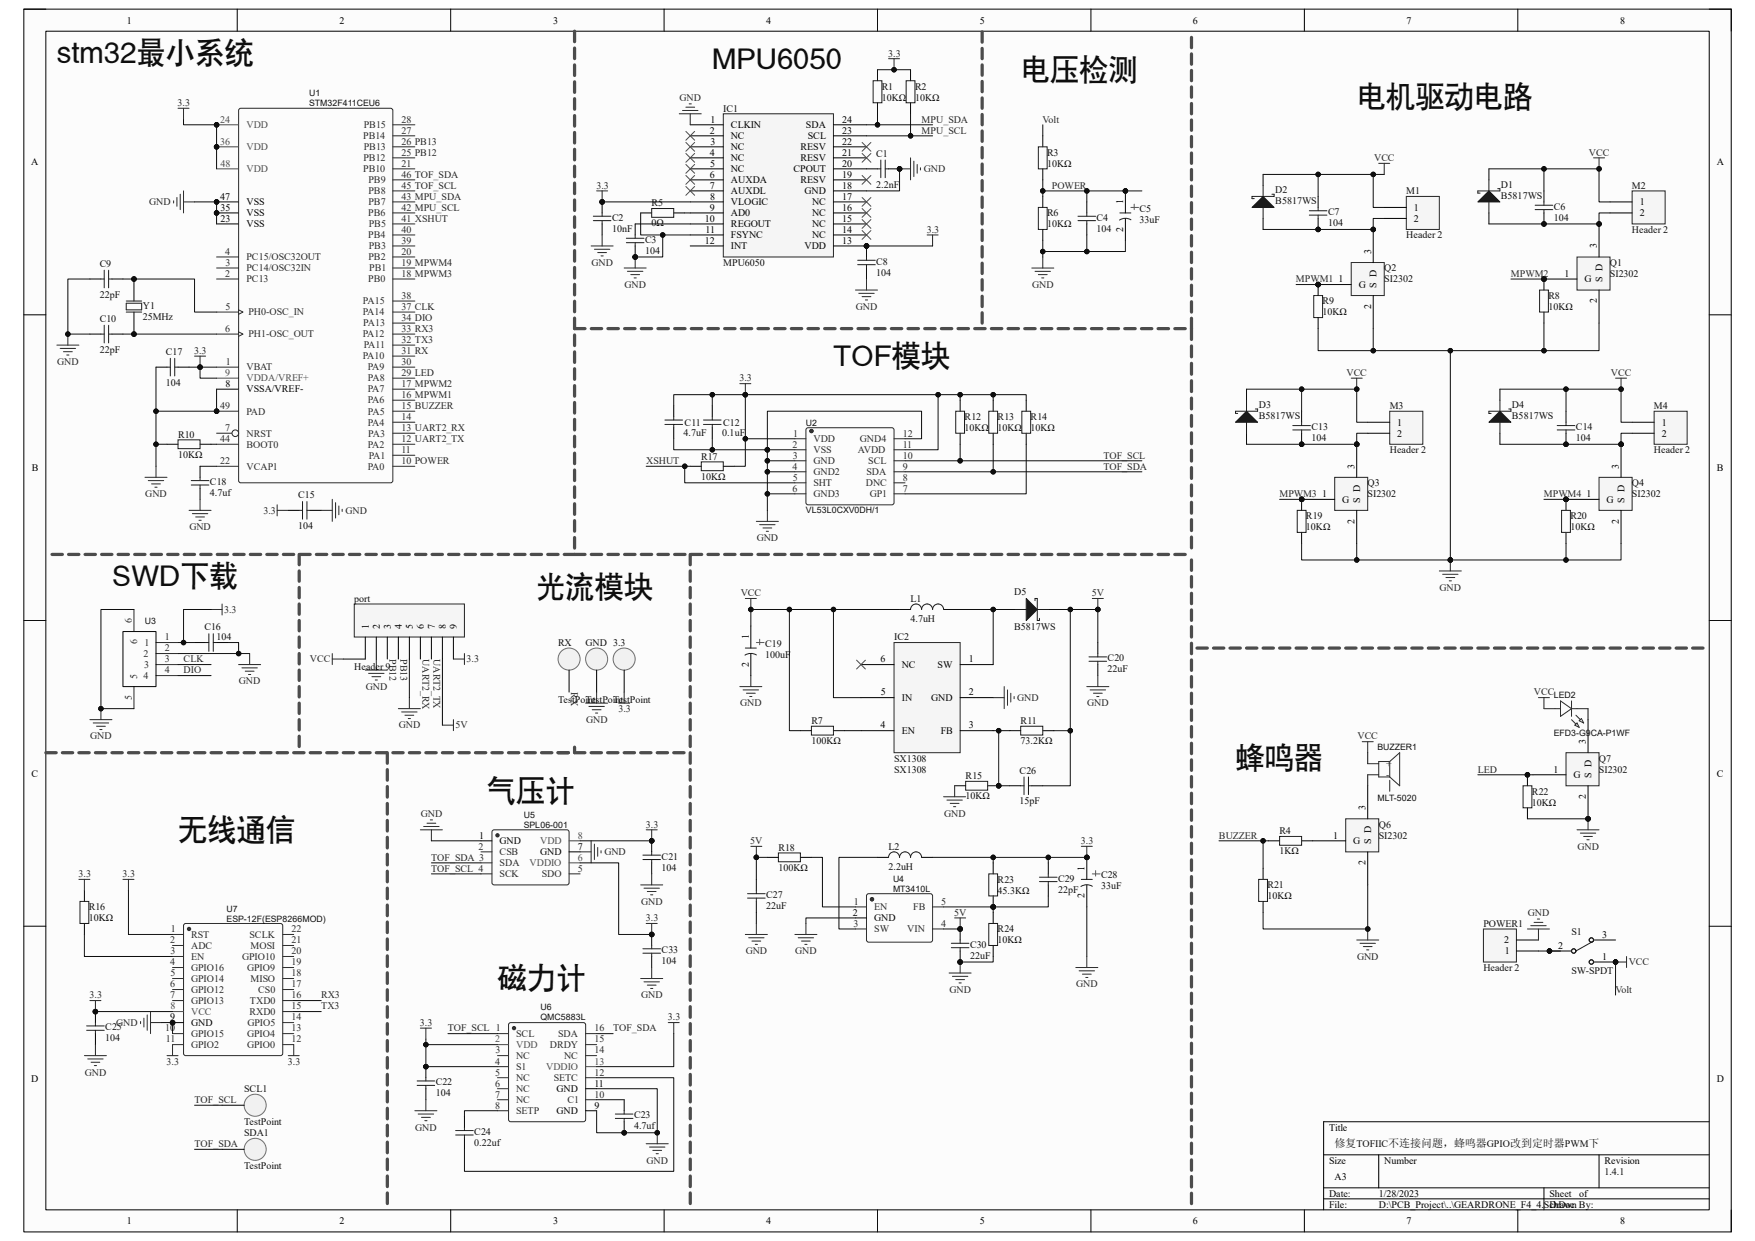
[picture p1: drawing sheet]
<svg xmlns="http://www.w3.org/2000/svg" width="297mm" height="210mm" viewBox="0 0 297 210" stroke-linecap="round" stroke-linejoin="round" font-family="sans-serif">
<defs><g id="words">
<g font-size="5" fill="#0e0e0e">
<text x="9.6" y="10.7">stm32最小系统</text>
<text x="120.5" y="11.6">MPU6050</text>
<text x="172.7" y="13.5">电压检测</text>
<text x="229.6" y="18.1">电机驱动电路</text>
<text x="141.1" y="61.9">TOF模块</text>
<text x="18.9" y="99.2">SWD下载</text>
<text x="90.7" y="101.1">光流模块</text>
<text x="209.1" y="130">蜂鸣器</text>
<text x="82.3" y="135.6">气压计</text>
<text x="30.1" y="142.1">无线通信</text>
<text x="84.2" y="167.3">磁力计</text>
</g>
<text font-size="1.9" fill="#0e0e0e" x="225.8" y="194.1">修复TOFIIC不连接问题，蜂鸣器GPIO改到定时器PWM下</text>
<g font-size="1.7">
<text x="21.5" y="4">1</text>
<text x="57.4" y="4">2</text>
<text x="93.6" y="4">3</text>
<text x="129.7" y="4">4</text>
<text x="165.8" y="4">5</text>
<text x="201.9" y="4">6</text>
<text x="238" y="4">7</text>
<text x="274.2" y="4">8</text>
<text x="120.1" y="22.6">2</text>
<text x="120.3" y="20.7">1</text>
<text x="123.7" y="21.7">CLKIN</text>
<text x="123.7" y="23.5">NC</text>
<text x="136.4" y="21.7">SDA</text>
<text x="136.7" y="23.5">SCL</text>
<text x="142.5" y="22.6">23</text>
<text x="142.5" y="20.7">24</text>
<text x="5.3" y="28">A</text>
<text x="120.1" y="26.3">4</text>
<text x="120.2" y="28.2">5</text>
<text x="120.2" y="24.5">3</text>
<text x="123.7" y="25.4">NC</text>
<text x="123.7" y="27.3">NC</text>
<text x="123.7" y="29.2">NC</text>
<text x="134.3" y="29.2">CPOUT</text>
<text x="135.5" y="27.3">RESV</text>
<text x="135.5" y="25.4">RESV</text>
<text x="142.5" y="28.2">20</text>
<text x="142.5" y="26.3">21</text>
<text x="142.5" y="24.5">22</text>
<text x="290.5" y="28">A</text>
<text x="37.3" y="33.8">47</text>
<text x="37.3" y="35.7">35</text>
<text x="41.7" y="34.8">VSS</text>
<text x="120.1" y="30.1">6</text>
<text x="120.1" y="32">7</text>
<text x="120.1" y="35.7">9</text>
<text x="120.2" y="33.8">8</text>
<text x="123.7" y="31">AUXDA</text>
<text x="123.7" y="32.9">AUXDL</text>
<text x="123.7" y="34.8">VLOGIC</text>
<text x="135.5" y="31">RESV</text>
<text x="136.1" y="32.9">GND</text>
<text x="137.5" y="34.8">NC</text>
<text x="142.5" y="35.7">16</text>
<text x="142.5" y="33.8">17</text>
<text x="142.5" y="32">18</text>
<text x="142.5" y="30.1">19</text>
<text x="190.1" y="34.5" transform="rotate(-90 190.1 34.5)">1</text>
<text x="239.3" y="35.7">1</text>
<text x="277.5" y="34.8">1</text>
<text x="37.3" y="37.5">23</text>
<text x="41.7" y="36.6">VSS</text>
<text x="41.7" y="38.5">VSS</text>
<text x="119.3" y="37.5">10</text>
<text x="119.3" y="41.3">12</text>
<text x="119.4" y="39.4">11</text>
<text x="123.7" y="36.6">AD0</text>
<text x="123.7" y="38.5">REGOUT</text>
<text x="123.7" y="40.3">FSYNC</text>
<text x="137.5" y="40.3">NC</text>
<text x="137.5" y="38.5">NC</text>
<text x="137.5" y="36.6">NC</text>
<text x="142.5" y="41.3">13</text>
<text x="142.5" y="39.4">14</text>
<text x="142.5" y="37.5">15</text>
<text x="190.1" y="39.2" transform="rotate(-90 190.1 39.2)">2</text>
<text x="239.3" y="37.5">2</text>
<text x="270.3" y="42" transform="rotate(-90 270.3 42)">3</text>
<text x="277.5" y="36.6">2</text>
<text x="123.7" y="42.2">INT</text>
<text x="136.1" y="42.2">VDD</text>
<text x="226.5" y="47.8">1</text>
<text x="232" y="42.9" transform="rotate(-90 232 42.9)">3</text>
<text x="264.8" y="46.9">1</text>
<text x="268.2" y="47.8">G</text>
<text x="271.2" y="47.8" transform="rotate(-90 271.2 47.8)">S D</text>
<text x="230" y="48.7">G</text>
<text x="232" y="52.3" transform="rotate(-90 232 52.3)">2</text>
<text x="233" y="48.7" transform="rotate(-90 233 48.7)">S D</text>
<text x="270.3" y="51.3" transform="rotate(-90 270.3 51.3)">2</text>
<text x="38.1" y="65.5">8</text>
<text x="41.7" y="66.4">VSSA/VREF-</text>
<text x="236.5" y="72">1</text>
<text x="236.5" y="73.9">2</text>
<text x="281.2" y="72">1</text>
<text x="281.2" y="73.9">2</text>
<text x="5.4" y="79.7">B</text>
<text x="229.2" y="79.3" transform="rotate(-90 229.2 79.3)">3</text>
<text x="274" y="79.3" transform="rotate(-90 274 79.3)">3</text>
<text x="290.6" y="79.7">B</text>
<text x="223.7" y="84.2">1</text>
<text x="227.2" y="85.1">G</text>
<text x="229.2" y="88.6" transform="rotate(-90 229.2 88.6)">2</text>
<text x="230.2" y="85" transform="rotate(-90 230.2 85)">S D</text>
<text x="268.5" y="84.2">1</text>
<text x="271.9" y="85.1">G</text>
<text x="274" y="88.6" transform="rotate(-90 274 88.6)">2</text>
<text x="274.9" y="85" transform="rotate(-90 274.9 85)">S D</text>
<text x="62.4" y="106.5" transform="rotate(-90 62.4 106.5)">1</text>
<text x="64.3" y="106.5" transform="rotate(-90 64.3 106.5)">2</text>
<text x="66.1" y="106.5" transform="rotate(-90 66.1 106.5)">3</text>
<text x="68" y="106.5" transform="rotate(-90 68 106.5)">4</text>
<text x="69.8" y="106.5" transform="rotate(-90 69.8 106.5)">5</text>
<text x="71.7" y="106.5" transform="rotate(-90 71.7 106.5)">6</text>
<text x="73.6" y="106.5" transform="rotate(-90 73.6 106.5)">7</text>
<text x="75.4" y="106.5" transform="rotate(-90 75.4 106.5)">8</text>
<text x="77.3" y="106.5" transform="rotate(-90 77.3 106.5)">9</text>
<text x="126.7" y="112.9" transform="rotate(-90 126.7 112.9)">2</text>
<text x="126.7" y="108.2" transform="rotate(-90 126.7 108.2)">1</text>
<text x="149" y="112.1">6</text>
<text x="152.6" y="113">NC</text>
<text x="158.7" y="113">SW</text>
<text x="164" y="112.1">1</text>
<text x="149.1" y="117.7">5</text>
<text x="152.6" y="118.6">IN</text>
<text x="157.6" y="118.6">GND</text>
<text x="164" y="117.7">2</text>
<text x="149" y="123.3">4</text>
<text x="152.6" y="124.2">EN</text>
<text x="159.2" y="124.2">FB</text>
<text x="164" y="123.3">3</text>
<text x="268.4" y="125.9" transform="rotate(-90 268.4 125.9)">3</text>
<text x="5.3" y="131.4">C</text>
<text x="262.9" y="130.8">1</text>
<text x="266.3" y="131.7">G</text>
<text x="269.3" y="131.7" transform="rotate(-90 269.3 131.7)">S D</text>
<text x="290.6" y="131.4">C</text>
<text x="231.1" y="137.1" transform="rotate(-90 231.1 137.1)">3</text>
<text x="268.4" y="135.3" transform="rotate(-90 268.4 135.3)">2</text>
<text x="81.1" y="141.9">1</text>
<text x="84.5" y="142.9">GND</text>
<text x="97.8" y="143.8">7</text>
<text x="225.6" y="141.9">1</text>
<text x="229" y="142.9">G</text>
<text x="232" y="142.8" transform="rotate(-90 232 142.8)">S D</text>
<text x="91.4" y="144.7">GND</text>
<text x="183.6" y="147.3" transform="rotate(-90 183.6 147.3)">1</text>
<text x="231.1" y="146.4" transform="rotate(-90 231.1 146.4)">2</text>
<text x="144.4" y="155">2</text>
<text x="148" y="155.9">GND</text>
<text x="183.6" y="152" transform="rotate(-90 183.6 152)">2</text>
<text x="254.6" y="159.6">2</text>
<text x="254.7" y="161.5">1</text>
<text x="263.7" y="160.6">2</text>
<text x="271.1" y="158.7">3</text>
<text x="271.1" y="162.4">1</text>
<text x="28.8" y="172.7">9</text>
<text x="32.3" y="173.6">GND</text>
<text x="5.3" y="183.2">D</text>
<text x="94.2" y="184.8">GND</text>
<text x="100.6" y="183.9">11</text>
<text x="290.5" y="183.2">D</text>
<text x="94.2" y="188.6">GND</text>
<text x="100.6" y="187.6">9</text>
<text x="224.9" y="191.3">Title</text>
<text x="224.9" y="196.9">Size</text>
<text x="234.3" y="196.9">Number</text>
<text x="271.5" y="196.9">Revision</text>
<text x="224.9" y="202.5">Date:</text>
<text x="225.8" y="199.7">A3</text>
<text x="233.3" y="202.5">1/28/2023</text>
<text x="262.2" y="202.5">Sheet</text>
<text x="267.2" y="202.5">of</text>
<text x="21.5" y="207.2">1</text>
<text x="57.4" y="207.2">2</text>
<text x="93.6" y="207.2">3</text>
<text x="129.7" y="207.2">4</text>
<text x="165.8" y="207.2">5</text>
<text x="201.9" y="207.2">6</text>
<text x="224.9" y="204.4">File:</text>
<text x="233.3" y="204.4">D:\PCB_Project\..\GEARDRONE_F4_4.SchDoc</text>
<text x="238" y="207.2">7</text>
<text x="262.2" y="204.4">Drawn By:</text>
<text x="274.2" y="207.2">8</text>
</g>
<g font-size="1.7" fill="#262626">
<text x="150.3" y="9.6">3.3</text>
<text x="30.1" y="17.9">3.3</text>
<text x="115" y="17">GND</text>
<text x="156" y="22.6">MPU_SCL</text>
<text x="156" y="20.7">MPU_SDA</text>
<text x="176.4" y="20.7">Volt</text>
<text x="156.3" y="29.2">GND</text>
<text x="232.5" y="27.3">VCC</text>
<text x="268.9" y="26.3">VCC</text>
<text x="25.2" y="34.8">GND</text>
<text x="100.9" y="32">3.3</text>
<text x="178" y="32">POWER</text>
<text x="156.8" y="39.4">3.3</text>
<text x="100.1" y="45">GND</text>
<text x="219.3" y="47.8">MPWM1</text>
<text x="255.7" y="46.9">MPWM2</text>
<text x="105.7" y="48.7">GND</text>
<text x="144.8" y="52.5">GND</text>
<text x="174.7" y="48.7">GND</text>
<text x="32.9" y="59.9">3.3</text>
<text x="9.7" y="61.8">GND</text>
<text x="125.1" y="64.6">3.3</text>
<text x="227.9" y="63.6">VCC</text>
<text x="272.6" y="63.6">VCC</text>
<text x="186.7" y="77.6">TOF_SCL</text>
<text x="109.3" y="78.6">XSHUT</text>
<text x="186.7" y="79.5">TOF_SDA</text>
<text x="24.6" y="84.2">GND</text>
<text x="32" y="89.7">GND</text>
<text x="44.6" y="87">3.3</text>
<text x="58.5" y="87">GND</text>
<text x="216.5" y="84.2">MPWM3</text>
<text x="261.3" y="84.2">MPWM4</text>
<text x="128.1" y="91.6">GND</text>
<text x="125.3" y="100.9">VCC</text>
<text x="184.8" y="100.9">5V</text>
<text x="243.6" y="100">GND</text>
<text x="37.9" y="103.7">3.3</text>
<text x="31.1" y="112.1">CLK</text>
<text x="31.1" y="114">DIO</text>
<text x="52.5" y="112.1">VCC</text>
<text x="65.9" y="111.5" transform="rotate(90 65.9 111.5)">PB12</text>
<text x="67.8" y="111.5" transform="rotate(90 67.8 111.5)">PB13</text>
<text x="71.5" y="111.5" transform="rotate(90 71.5 111.5)">UART2_RX</text>
<text x="73.4" y="111.5" transform="rotate(90 73.4 111.5)">UART2_TX</text>
<text x="79" y="112.1">3.3</text>
<text x="40.4" y="115.8">GND</text>
<text x="61.9" y="116.8">GND</text>
<text x="96.7" y="117.1" transform="rotate(90 96.7 117.1)">RX</text>
<text x="125.3" y="119.5">GND</text>
<text x="172.2" y="118.6">GND</text>
<text x="184" y="119.5">GND</text>
<text x="259.6" y="117.7">VCC</text>
<text x="15.3" y="125.1">GND</text>
<text x="67.5" y="123.3">GND</text>
<text x="77.1" y="123.3">5V</text>
<text x="99.2" y="122.3">GND</text>
<text x="104.6" y="120.5">3.3</text>
<text x="229.7" y="125.1">VCC</text>
<text x="250.1" y="130.8">LED</text>
<text x="71.2" y="138.2">GND</text>
<text x="109.3" y="140.1">3.3</text>
<text x="127" y="142.9">5V</text>
<text x="159.8" y="138.2">GND</text>
<text x="182.9" y="142.9">3.3</text>
<text x="206.3" y="141.9">BUZZER</text>
<text x="267" y="143.8">GND</text>
<text x="13.3" y="148.5">3.3</text>
<text x="20.7" y="148.5">3.3</text>
<text x="73" y="147.5">TOF_SCL 4</text>
<text x="73" y="145.7">TOF_SDA 3</text>
<text x="102.3" y="144.7">GND</text>
<text x="108.5" y="153.1">GND</text>
<text x="109.3" y="155.9">3.3</text>
<text x="161.5" y="155">5V</text>
<text x="258.6" y="155">GND</text>
<text x="126.2" y="161.5">GND</text>
<text x="134.6" y="161.5">GND</text>
<text x="182.1" y="167.1">GND</text>
<text x="229.7" y="162.4">GND</text>
<text x="275.6" y="163.4">VCC</text>
<text x="15.2" y="169">3.3</text>
<text x="19.6" y="173.6">GND</text>
<text x="54.4" y="169">RX3</text>
<text x="54.4" y="170.8">TX3</text>
<text x="71.1" y="173.6">3.3</text>
<text x="108.5" y="169">GND</text>
<text x="113" y="172.7">3.3</text>
<text x="160.7" y="168">GND</text>
<text x="273.4" y="168">Volt</text>
<text x="75.8" y="174.5">TOF_SCL 1</text>
<text x="103.8" y="174.5">TOF_SDA</text>
<text x="14.4" y="182">GND</text>
<text x="28.2" y="180.2">3.3</text>
<text x="48.7" y="180.2">3.3</text>
<text x="32.9" y="186.7">TOF_SCL</text>
<text x="70.3" y="191.3">GND</text>
<text x="32.9" y="194.1">TOF_SDA</text>
<text x="109.4" y="196.9">GND</text>
</g>
<g font-size="1.7" fill="#0e0e0e">
<text x="149.2" y="17">10KΩ</text>
<text x="149.2" y="15.2">R1</text>
<text x="154.9" y="17">10KΩ</text>
<text x="154.9" y="15.2">R2</text>
<text x="122.4" y="18.9">IC1</text>
<text x="148.3" y="26.5">C1</text>
<text x="177.2" y="28.2">10KΩ</text>
<text x="177.2" y="26.3">R3</text>
<text x="110.3" y="34.9">R5</text>
<text x="148.3" y="31.8">2.2nF</text>
<text x="192.9" y="35.9">C5</text>
<text x="215.8" y="32.7">D2</text>
<text x="215.8" y="34.5">B5817WS</text>
<text x="238" y="32.9">M1</text>
<text x="254" y="31.8">D1</text>
<text x="254" y="33.6">B5817WS</text>
<text x="263" y="35.5">C6</text>
<text x="276.2" y="32">M2</text>
<text x="103.6" y="39.2">10nF</text>
<text x="103.6" y="37.3">C2</text>
<text x="109.2" y="41.1">C3</text>
<text x="110.3" y="38.3">0Ω</text>
<text x="177.2" y="38.5">10KΩ</text>
<text x="177.2" y="36.6">R6</text>
<text x="185.6" y="39.2">104</text>
<text x="185.6" y="37.3">C4</text>
<text x="192.9" y="37.7">33uF</text>
<text x="224.7" y="38.3">104</text>
<text x="224.7" y="36.4">C7</text>
<text x="238" y="40.3">Header 2</text>
<text x="263" y="37.3">104</text>
<text x="276.2" y="39.4">Header 2</text>
<text x="16.9" y="45.2">C9</text>
<text x="109.2" y="42.9">104</text>
<text x="122.4" y="45">MPU6050</text>
<text x="148.3" y="46.7">104</text>
<text x="148.3" y="44.8">C8</text>
<text x="234.3" y="45.9">Q2</text>
<text x="234.3" y="47.8">SI2302</text>
<text x="272.5" y="45">Q1</text>
<text x="272.5" y="46.9">SI2302</text>
<text x="16.9" y="50.4">22pF</text>
<text x="24.2" y="52.3">Y1</text>
<text x="223.8" y="53.4">10KΩ</text>
<text x="223.8" y="51.5">R9</text>
<text x="262" y="52.5">10KΩ</text>
<text x="262" y="50.6">R8</text>
<text x="16.9" y="59.7">22pF</text>
<text x="16.9" y="54.5">C10</text>
<text x="24.2" y="54.1">25MHz</text>
<text x="28.1" y="65.3">104</text>
<text x="28.1" y="60.1">C17</text>
<text x="163.2" y="71.1">R12</text>
<text x="168.8" y="71.1">R13</text>
<text x="174.4" y="71.1">R14</text>
<text x="213" y="69">D3</text>
<text x="213" y="70.9">B5817WS</text>
<text x="235.2" y="69.2">M3</text>
<text x="255.9" y="69">D4</text>
<text x="255.9" y="70.9">B5817WS</text>
<text x="279.9" y="69.2">M4</text>
<text x="30.1" y="77.4">10KΩ</text>
<text x="30.1" y="74.1">R10</text>
<text x="115.7" y="73.7">4.7uF</text>
<text x="115.9" y="72">C11</text>
<text x="118.7" y="77.8">R17</text>
<text x="122.2" y="73.7">0.1uF</text>
<text x="122.4" y="72">C12</text>
<text x="163.2" y="72.9">10KΩ</text>
<text x="168.8" y="72.9">10KΩ</text>
<text x="174.4" y="72.9">10KΩ</text>
<text x="222" y="74.6">104</text>
<text x="222" y="72.8">C13</text>
<text x="235.2" y="76.7">Header 2</text>
<text x="266.7" y="74.6">104</text>
<text x="266.7" y="72.8">C14</text>
<text x="279.9" y="76.7">Header 2</text>
<text x="35.5" y="83.9">4.7uf</text>
<text x="35.5" y="82.1">C18</text>
<text x="118.7" y="81.2">10KΩ</text>
<text x="231.4" y="82.3">Q3</text>
<text x="276.2" y="82.3">Q4</text>
<text x="50.5" y="89.5">104</text>
<text x="50.5" y="84.3">C15</text>
<text x="221" y="89.7">10KΩ</text>
<text x="221" y="87.9">R19</text>
<text x="231.4" y="84.2">SI2302</text>
<text x="265.8" y="89.7">10KΩ</text>
<text x="265.8" y="87.9">R20</text>
<text x="276.2" y="84.2">SI2302</text>
<text x="59.9" y="101.9">port</text>
<text x="154.1" y="101.9">L1</text>
<text x="171.6" y="100.8">D5</text>
<text x="34.6" y="106.7">C16</text>
<text x="154.1" y="105.2">4.7uH</text>
<text x="171.6" y="106.7">B5817WS</text>
<text x="36.7" y="108.4">104</text>
<text x="59.9" y="113.4">Header 9</text>
<text x="94.4" y="109.3">RX</text>
<text x="99.1" y="109.3">GND 3.3</text>
<text x="129.5" y="111.4">100uF</text>
<text x="129.5" y="109.5">C19</text>
<text x="151.3" y="108.4">IC2</text>
<text x="187.5" y="113.8">22uF</text>
<text x="187.5" y="111.9">C20</text>
<text x="94.4" y="119">TestPoint</text>
<text x="99.1" y="119">TestPoint</text>
<text x="103.8" y="119">TestPoint</text>
<text x="137.3" y="125.9">100KΩ</text>
<text x="137.3" y="122.6">R7</text>
<text x="172.7" y="125.9">73.2KΩ</text>
<text x="172.7" y="122.6">R11</text>
<text x="151.3" y="128.9">SX1308</text>
<text x="151.3" y="130.8">SX1308</text>
<text x="163.4" y="131.9">R15</text>
<text x="172.6" y="130.9">C26</text>
<text x="270.6" y="128.9">Q7</text>
<text x="270.6" y="130.8">SI2302</text>
<text x="163.4" y="135.2">10KΩ</text>
<text x="172.6" y="136.1">15pF</text>
<text x="259.2" y="136.4">10KΩ</text>
<text x="259.2" y="134.5">R22</text>
<text x="131.7" y="144">R18</text>
<text x="150.4" y="143.8">L2</text>
<text x="216.5" y="141.2">R4</text>
<text x="233.3" y="140.1">Q6</text>
<text x="233.3" y="141.9">SI2302</text>
<text x="112" y="147.3">104</text>
<text x="112" y="145.5">C21</text>
<text x="131.7" y="147.3">100KΩ</text>
<text x="150.4" y="147.2">2.2uH</text>
<text x="168.8" y="149.4">R23</text>
<text x="179.1" y="149.2">C29</text>
<text x="186.4" y="148.6">C28</text>
<text x="216.5" y="144.5">1KΩ</text>
<text x="15" y="155.9">10KΩ</text>
<text x="15" y="154.1">R16</text>
<text x="129.7" y="153.9">22uF</text>
<text x="129.7" y="152">C27</text>
<text x="168.8" y="151.3">45.3KΩ</text>
<text x="179.1" y="151.1">22pF</text>
<text x="186.4" y="150.5">33uF</text>
<text x="214.5" y="152.2">10KΩ</text>
<text x="214.5" y="150.3">R21</text>
<text x="112" y="161.3">C33</text>
<text x="164.2" y="160.4">C30</text>
<text x="168.8" y="159.6">10KΩ</text>
<text x="168.8" y="157.8">R24</text>
<text x="251" y="156.8">POWER1</text>
<text x="265.9" y="158.2">S1</text>
<text x="112" y="163.2">104</text>
<text x="164.2" y="162.3">22uF</text>
<text x="251" y="164.3">Header 2</text>
<text x="265.9" y="164.8">SW-SPDT</text>
<text x="17.8" y="176.2">104</text>
<text x="17.8" y="174.4">C25</text>
<text x="41.3" y="184.8">SCL1</text>
<text x="73.7" y="185.5">104</text>
<text x="73.7" y="183.7">C22</text>
<text x="41.3" y="190.4">TestPoint</text>
<text x="107.3" y="191.1">4.7uf</text>
<text x="107.3" y="189.3">C23</text>
<text x="41.3" y="192.3">SDA1</text>
<text x="41.3" y="197.9">TestPoint</text>
<text x="80.3" y="193.9">0.22uf</text>
<text x="80.3" y="192.1">C24</text>
<text x="271.5" y="198.8">1.4.1</text>
</g>
<g font-size="1.7" fill="#4c4c4c">
<text x="37.3" y="20.7">24</text>
<text x="41.7" y="21.7">VDD</text>
<text x="37.3" y="24.5">36</text>
<text x="37.3" y="28.2">48</text>
<text x="41.7" y="25.4">VDD</text>
<text x="41.7" y="29.2">VDD</text>
<text x="38.1" y="63.6">9</text>
<text x="41.7" y="64.6">VDDA/VREF+</text>
<text x="91.4" y="142.9">VDD</text>
<text x="97.8" y="141.9">8</text>
<text x="89.6" y="146.6">VDDIO</text>
<text x="97.8" y="145.7">6</text>
<text x="28.8" y="170.8">8</text>
<text x="32.3" y="171.7">VCC</text>
<text x="83.8" y="176.4">2</text>
<text x="87.3" y="177.3">VDD</text>
<text x="92.4" y="181.1">VDDIO</text>
<text x="100.6" y="180.2">13</text>
</g>
<g font-size="1.7" fill="#292929">
<text x="61.5" y="23.5">PB14</text>
<text x="61.6" y="21.7">PB15</text>
<text x="67.9" y="22.6">27</text>
<text x="67.9" y="20.7">28</text>
<text x="61.5" y="29.2">PB10</text>
<text x="61.5" y="27.3">PB12</text>
<text x="61.6" y="25.4">PB13</text>
<text x="67.9" y="28.2">21</text>
<text x="67.9" y="26.3">25 PB12</text>
<text x="67.9" y="24.5">26 PB13</text>
<text x="62.4" y="34.8">PB7</text>
<text x="62.4" y="32.9">PB8</text>
<text x="62.4" y="31">PB9</text>
<text x="67.9" y="35.7">42 MPU_SCL</text>
<text x="67.9" y="33.8">43 MPU_SDA</text>
<text x="67.9" y="32">45 TOF_SCL</text>
<text x="67.9" y="30.1">46 TOF_SDA</text>
<text x="62.3" y="40.3">PB4</text>
<text x="62.3" y="36.6">PB6</text>
<text x="62.4" y="38.5">PB5</text>
<text x="67.9" y="41.3">39</text>
<text x="67.9" y="39.4">40</text>
<text x="67.9" y="37.5">41 XSHUT</text>
<text x="38.1" y="46.9">2</text>
<text x="38.1" y="43.1">4</text>
<text x="38.2" y="45">3</text>
<text x="41.7" y="47.8">PC13</text>
<text x="41.7" y="45.9">PC14/OSC32IN</text>
<text x="41.7" y="44.1">PC15/OSC32OUT</text>
<text x="62.3" y="47.8">PB0</text>
<text x="62.4" y="44.1">PB2</text>
<text x="62.4" y="42.2">PB3</text>
<text x="62.5" y="45.9">PB1</text>
<text x="67.9" y="46.9">18 MPWM3</text>
<text x="67.9" y="45">19 MPWM4</text>
<text x="67.9" y="43.1">20</text>
<text x="38.1" y="52.5">5</text>
<text x="42" y="53.4">PH0-OSC_IN</text>
<text x="61.4" y="53.4">PA14</text>
<text x="61.4" y="51.5">PA15</text>
<text x="67.9" y="52.5">37 CLK</text>
<text x="67.9" y="50.6">38</text>
<text x="38.1" y="56.2">6</text>
<text x="42" y="57.1">PH1-OSC_OUT</text>
<text x="61.4" y="57.1">PA12</text>
<text x="61.5" y="55.2">PA13</text>
<text x="61.6" y="59">PA11</text>
<text x="67.9" y="59.9">31 RX</text>
<text x="67.9" y="54.3">34 DIO</text>
<text x="67.9" y="58">32 TX3</text>
<text x="67.9" y="56.2">33 RX3</text>
<text x="38.2" y="61.8">1</text>
<text x="41.7" y="62.7">VBAT</text>
<text x="61.4" y="60.8">PA10</text>
<text x="62.2" y="62.7">PA9</text>
<text x="62.3" y="64.6">PA8</text>
<text x="67.9" y="65.5">17 MPWM2</text>
<text x="67.9" y="61.8">30</text>
<text x="67.9" y="63.6">29 LED</text>
<text x="37.3" y="69.2">49</text>
<text x="41.7" y="70.1">PAD</text>
<text x="62.2" y="68.3">PA6</text>
<text x="62.2" y="66.4">PA7</text>
<text x="62.3" y="70.1">PA5</text>
<text x="67.9" y="71.1">14</text>
<text x="67.9" y="69.2">15 BUZZER</text>
<text x="67.9" y="67.4">16 MPWM1</text>
<text x="37.3" y="74.8">44</text>
<text x="38.1" y="72.9">7</text>
<text x="41.7" y="75.7">BOOT0</text>
<text x="41.7" y="73.9">NRST</text>
<text x="62.2" y="75.7">PA2</text>
<text x="62.2" y="72">PA4</text>
<text x="62.3" y="73.9">PA3</text>
<text x="62.4" y="77.6">PA1</text>
<text x="67.9" y="76.7">11</text>
<text x="67.9" y="74.8">12 UART2_TX</text>
<text x="67.9" y="72.9">13 UART2_RX</text>
<text x="134.1" y="75.7">2</text>
<text x="134.2" y="77.6">3</text>
<text x="134.2" y="73.9">1</text>
<text x="137.7" y="74.8">VDD</text>
<text x="137.7" y="76.7">VSS</text>
<text x="145.2" y="76.7">AVDD</text>
<text x="145.5" y="74.8">GND4</text>
<text x="152.8" y="77.6">10</text>
<text x="152.8" y="75.7">11</text>
<text x="152.8" y="73.9">12</text>
<text x="37.3" y="78.6">22</text>
<text x="41.7" y="79.5">VCAP1</text>
<text x="62.2" y="79.5">PA0</text>
<text x="67.9" y="78.6">10 POWER</text>
<text x="134.1" y="79.5">4</text>
<text x="134.1" y="83.2">6</text>
<text x="134.2" y="81.4">5</text>
<text x="137.7" y="78.6">GND</text>
<text x="137.7" y="80.4">GND2</text>
<text x="137.7" y="82.3">SHT</text>
<text x="146.5" y="82.3">DNC</text>
<text x="146.6" y="80.4">SDA</text>
<text x="146.9" y="78.6">SCL</text>
<text x="152.8" y="83.2">7</text>
<text x="152.8" y="81.4">8</text>
<text x="152.8" y="79.5">9</text>
<text x="137.7" y="84.2">GND3</text>
<text x="147.2" y="84.2">GP1</text>
<text x="22.3" y="105.4" transform="rotate(-90 22.3 105.4)">6</text>
<text x="23.2" y="109" transform="rotate(-90 23.2 109)">6</text>
<text x="24.3" y="111.2">2</text>
<text x="24.4" y="113">3</text>
<text x="24.5" y="109.3">1</text>
<text x="27.9" y="108.4">1</text>
<text x="27.9" y="110.2">2</text>
<text x="27.9" y="112.1">3</text>
<text x="27.9" y="114">4</text>
<text x="22.3" y="118.4" transform="rotate(-90 22.3 118.4)">5</text>
<text x="23.2" y="114.9" transform="rotate(-90 23.2 114.9)">5</text>
<text x="24.3" y="114.9">4</text>
<text x="234.6" y="131.7">-</text>
<text x="234.6" y="129.8">+</text>
<text x="81" y="143.8">2</text>
<text x="84.5" y="144.7">CSB</text>
<text x="84.5" y="146.6">SDA</text>
<text x="84.5" y="148.5">SCK</text>
<text x="91.7" y="148.5">SDO</text>
<text x="97.8" y="147.5">5</text>
<text x="144.5" y="153.1">1</text>
<text x="148" y="154.1">EN</text>
<text x="154.6" y="154.1">FB</text>
<text x="159.3" y="153.1">5</text>
<text x="28.8" y="159.6">2</text>
<text x="28.9" y="161.5">3</text>
<text x="28.9" y="157.8">1</text>
<text x="32.3" y="158.7">RST</text>
<text x="32.3" y="160.6">ADC</text>
<text x="42.2" y="158.7">SCLK</text>
<text x="42.4" y="160.6">MOSI</text>
<text x="49.3" y="161.5">20</text>
<text x="49.3" y="159.6">21</text>
<text x="49.3" y="157.8">22</text>
<text x="144.4" y="156.8">3</text>
<text x="148" y="157.8">SW</text>
<text x="153.5" y="157.8">VIN</text>
<text x="159.3" y="156.8">4</text>
<text x="28.8" y="163.4">4</text>
<text x="28.8" y="167.1">6</text>
<text x="28.8" y="165.2">5</text>
<text x="32.3" y="162.4">EN</text>
<text x="32.3" y="164.3">GPIO16</text>
<text x="32.3" y="166.2">GPIO14</text>
<text x="41" y="162.4">GPIO10</text>
<text x="41.8" y="164.3">GPIO9</text>
<text x="42.4" y="166.2">MISO</text>
<text x="49.3" y="167.1">17</text>
<text x="49.3" y="165.2">18</text>
<text x="49.3" y="163.4">19</text>
<text x="28.8" y="169">7</text>
<text x="32.3" y="168">GPIO12</text>
<text x="32.3" y="169.9">GPIO13</text>
<text x="41.9" y="173.6">GPIO5</text>
<text x="42.2" y="171.7">RXD0</text>
<text x="42.3" y="169.9">TXD0</text>
<text x="43.7" y="168">CS0</text>
<text x="49.3" y="172.7">14</text>
<text x="49.3" y="170.8">15</text>
<text x="49.3" y="169">16</text>
<text x="27.9" y="174.5">10</text>
<text x="28.1" y="176.4">11</text>
<text x="32.3" y="175.5">GPIO15</text>
<text x="32.3" y="177.3">GPIO2</text>
<text x="41.8" y="177.3">GPIO0</text>
<text x="41.8" y="175.5">GPIO4</text>
<text x="49.3" y="176.4">12</text>
<text x="49.3" y="174.5">13</text>
<text x="83.9" y="178.3">3</text>
<text x="87.3" y="175.5">SCL</text>
<text x="87.3" y="179.2">NC</text>
<text x="93" y="177.3">DRDY</text>
<text x="94.4" y="175.5">SDA</text>
<text x="95.5" y="179.2">NC</text>
<text x="100.6" y="178.3">14</text>
<text x="100.6" y="176.4">15</text>
<text x="100.6" y="174.5">16</text>
<text x="83.8" y="180.2">4</text>
<text x="83.8" y="183.9">6</text>
<text x="83.8" y="185.8">7</text>
<text x="83.8" y="182">5</text>
<text x="87.3" y="181.1">S1</text>
<text x="87.3" y="183">NC</text>
<text x="87.3" y="184.8">NC</text>
<text x="93.7" y="183">SETC</text>
<text x="100.6" y="185.8">10</text>
<text x="100.6" y="182">12</text>
<text x="83.8" y="187.6">8</text>
<text x="87.3" y="186.7">NC</text>
<text x="87.3" y="188.6">SETP</text>
<text x="96.1" y="186.7">C1</text>
</g>
<g font-size="1.5" fill="#0e0e0e">
<text x="52.3" y="16.3">U1</text>
<text x="52.3" y="18">STM32F411CEU6</text>
<text x="136.4" y="72.1">U2</text>
<text x="136.4" y="86.8">VL53L0CXV0DH/1</text>
<text x="24.5" y="105.6">U3</text>
<text x="263" y="118.1">LED2</text>
<text x="263" y="124.6">EFD3-G9CA-P1WF</text>
<text x="233.1" y="126.9">BUZZER1</text>
<text x="233.1" y="135.6">MLT-5020</text>
<text x="88.6" y="138.4">U5</text>
<text x="88.6" y="140.1">SPL06-001</text>
<text x="151.1" y="149.2">U4</text>
<text x="38.4" y="154.3">U7</text>
<text x="38.4" y="156">ESP-12F(ESP8266MOD)</text>
<text x="151.1" y="150.9">MT3410L</text>
<text x="91.5" y="171">U6</text>
<text x="91.5" y="172.7">QMC5883L</text>
</g>
</g></defs>
<path d="M4 1.5h289v207h-289z" fill-rule="evenodd" fill="#fcfcfc"/>
<path d="M4 1.5h289v207h-289z" fill="none" stroke="#000" stroke-width=".17"/>
<path d="M7.8 5.3h281.5v199.4h-281.5z" fill-rule="evenodd" fill="#fcfcfc"/>
<g fill="none" stroke="#000" stroke-width=".17">
<path d="M4 1.5h3.8M7.8 5.3h281.5v199.4h-281.5zM40.1 1.5v3.8M76.3 1.5v3.8M112.4 1.5v3.8M148.5 1.5v3.8M184.6 1.5v3.8M220.7 1.5v3.8M256.9 1.5v3.8M289.3 1.5h3.7v3.8M4 53.3h3.8M289.3 53.3h3.7"/>
<path d="M4 105h3.8M289.3 105h3.7M4 156.7h3.8M289.3 156.7h3.7M224 195.4h65.3M233.3 195.4v5.6M270.6 195.4v5.6M289.3 189.8h-65.3v14.9M40.2 204.7v3.8M76.3 204.7v3.8M112.4 204.7v3.8M148.5 204.7v3.8"/>
<path d="M184.6 204.7v3.8M220.7 204.7v3.8M224 201h65.3M224 202.9h65.3M256.9 204.7v3.8M261.3 201v3.7M293 204.7v3.8"/>
</g>
<circle cx="22.7" cy="56.5" r=".37" fill="#0e0e0e"/>
<circle cx="22.7" cy="56.5" r=".37" fill="none" stroke="#0e0e0e" stroke-width=".17"/>
<circle cx="22.7" cy="47.2" r=".37" fill="#0e0e0e"/>
<circle cx="22.7" cy="47.2" r=".37" fill="none" stroke="#0e0e0e" stroke-width=".17"/>
<path d="M22.7 52.8v3.7" fill="none" stroke="#000" stroke-width=".17"/>
<circle cx="22.7" cy="56.5" r=".37" fill="#0e0e0e"/>
<circle cx="22.7" cy="56.5" r=".37" fill="none" stroke="#0e0e0e" stroke-width=".17"/>
<path d="M22.7 47.2v3.7" fill="none" stroke="#000" stroke-width=".17"/>
<circle cx="22.7" cy="47.2" r=".37" fill="#0e0e0e"/>
<circle cx="22.7" cy="47.2" r=".37" fill="none" stroke="#0e0e0e" stroke-width=".17"/>
<path d="M17.1 47.2h.5M17.1 56.5h.5M17.6 45.7v3M17.6 55v3M18.4 47.2h.5M18.4 45.7v3M18.4 55v3M18.4 56.5h.5M21.4 50.9h2.6M21.4 51.3h2.6v1.1h-2.6zM21.4 52.8h2.6M30.1 74.4h3.8v1.5h-3.8z" fill="none" stroke="#1c1c1c" stroke-width=".17"/>
<path d="M15.2 47.2h1.9M15.2 56.5h1.9M18.9 47.2h1.9M18.9 56.5h1.9M28.3 75.2h1.8M33.9 75.2h1.8" fill="none" stroke="#000" stroke-width=".17"/>
<path d="M26.4 78.9v1.9M24.5 80.8h3.8M25.1 81.3h2.6M25.7 81.9h1.4M26.2 82.5h.4" fill="none" stroke="#262626" stroke-width=".17"/>
<circle cx="223.1" cy="38.8" r=".37" fill="#0e0e0e"/>
<circle cx="223.1" cy="38.8" r=".37" fill="none" stroke="#0e0e0e" stroke-width=".17"/>
<path d="M223.1 37v1.8" fill="none" stroke="#000" stroke-width=".17"/>
<circle cx="223.1" cy="38.8" r=".37" fill="#0e0e0e"/>
<circle cx="223.1" cy="38.8" r=".37" fill="none" stroke="#0e0e0e" stroke-width=".17"/>
<path d="M213.8 29.5v1.9M213.8 37v1.8M223.1 33.2v1.9" fill="none" stroke="#000" stroke-width=".17"/>
<path d="M213.8 31.4v1.8M213.8 35.1v1.9M215.3 32.9h.3v.3h-3.7v.4h.4M221.6 36.4h3M221.6 35.7h3M223.1 35.1v.6M223.1 36.4v.6" fill="none" stroke="#1c1c1c" stroke-width=".17"/>
<path d="M211.9 35.1l1.9-1.9 1.8 1.9z" fill="#1c1c1c"/>
<path d="M211.9 35.1l1.9-1.9 1.8 1.9z" fill="none" stroke="#1c1c1c" stroke-width=".17"/>
<circle cx="261.3" cy="37.9" r=".37" fill="#0e0e0e"/>
<circle cx="261.3" cy="37.9" r=".37" fill="none" stroke="#0e0e0e" stroke-width=".17"/>
<path d="M261.3 36v1.9" fill="none" stroke="#000" stroke-width=".17"/>
<circle cx="261.3" cy="37.9" r=".37" fill="#0e0e0e"/>
<circle cx="261.3" cy="37.9" r=".37" fill="none" stroke="#0e0e0e" stroke-width=".17"/>
<path d="M252 28.6v1.8M252 36v1.9M261.3 32.3v1.9" fill="none" stroke="#000" stroke-width=".17"/>
<path d="M252 30.4v1.9M252 34.2v1.8M253.5 31.9h.3v.4h-3.7v.4h.4M259.8 35.5h3M259.8 34.7h3M261.3 34.2v.5M261.3 35.5v.5" fill="none" stroke="#1c1c1c" stroke-width=".17"/>
<path d="M250.1 34.2l1.9-1.9 1.8 1.9z" fill="#1c1c1c"/>
<path d="M250.1 34.2l1.9-1.9 1.8 1.9z" fill="none" stroke="#1c1c1c" stroke-width=".17"/>
<circle cx="220.3" cy="75.2" r=".37" fill="#0e0e0e"/>
<circle cx="220.3" cy="75.2" r=".37" fill="none" stroke="#0e0e0e" stroke-width=".17"/>
<path d="M220.3 73.3v1.9" fill="none" stroke="#000" stroke-width=".17"/>
<circle cx="220.3" cy="75.2" r=".37" fill="#0e0e0e"/>
<circle cx="220.3" cy="75.2" r=".37" fill="none" stroke="#0e0e0e" stroke-width=".17"/>
<path d="M211 65.9v1.8M211 73.3v1.9M220.3 69.6v1.9" fill="none" stroke="#000" stroke-width=".17"/>
<path d="M211 67.7v1.9M211 71.5v1.8M212.4 69.2h.4v.4h-3.7v.4h.4M218.8 72.8h3M218.8 72h3M220.3 71.5v.5M220.3 72.8v.5" fill="none" stroke="#1c1c1c" stroke-width=".17"/>
<path d="M211 69.6l1.8 1.9h-3.7z" fill="#1c1c1c"/>
<path d="M211 69.6l1.8 1.9h-3.7z" fill="none" stroke="#1c1c1c" stroke-width=".17"/>
<circle cx="265" cy="75.2" r=".37" fill="#0e0e0e"/>
<circle cx="265" cy="75.2" r=".37" fill="none" stroke="#0e0e0e" stroke-width=".17"/>
<path d="M265 73.3v1.9" fill="none" stroke="#000" stroke-width=".17"/>
<circle cx="265" cy="75.2" r=".37" fill="#0e0e0e"/>
<circle cx="265" cy="75.2" r=".37" fill="none" stroke="#0e0e0e" stroke-width=".17"/>
<path d="M253.8 65.9v1.8M253.8 73.3v1.9M265 69.6v1.9" fill="none" stroke="#000" stroke-width=".17"/>
<path d="M253.8 67.7v1.9M253.8 71.5v1.8M255.3 69.2h.4v.4h-3.7v.4h.3M263.5 72.8h3M263.5 72h3M265 71.5v.5M265 72.8v.5" fill="none" stroke="#1c1c1c" stroke-width=".17"/>
<path d="M252 71.5l1.8-1.9 1.9 1.9z" fill="#1c1c1c"/>
<path d="M252 71.5l1.8-1.9 1.9 1.9z" fill="none" stroke="#1c1c1c" stroke-width=".17"/>
<circle cx="223.1" cy="48.2" r=".37" fill="#0e0e0e"/>
<circle cx="223.1" cy="48.2" r=".37" fill="none" stroke="#0e0e0e" stroke-width=".17"/>
<path d="M223.1 48.2v1.8" fill="none" stroke="#000" stroke-width=".17"/>
<circle cx="223.1" cy="48.2" r=".37" fill="#0e0e0e"/>
<circle cx="223.1" cy="48.2" r=".37" fill="none" stroke="#0e0e0e" stroke-width=".17"/>
<path d="M223.1 53.7v1.9" fill="none" stroke="#000" stroke-width=".17"/>
<path d="M222.3 50h1.5v3.7h-1.5z" fill="none" stroke="#1c1c1c" stroke-width=".17"/>
<circle cx="220.3" cy="84.5" r=".37" fill="#0e0e0e"/>
<circle cx="220.3" cy="84.5" r=".37" fill="none" stroke="#0e0e0e" stroke-width=".17"/>
<path d="M220.3 84.5v1.9M220.3 90.1v1.9" fill="none" stroke="#000" stroke-width=".17"/>
<circle cx="220.3" cy="84.5" r=".37" fill="#0e0e0e"/>
<circle cx="220.3" cy="84.5" r=".37" fill="none" stroke="#0e0e0e" stroke-width=".17"/>
<path d="M219.5 86.4h1.5v3.7h-1.5z" fill="none" stroke="#1c1c1c" stroke-width=".17"/>
<circle cx="265" cy="84.5" r=".37" fill="#0e0e0e"/>
<circle cx="265" cy="84.5" r=".37" fill="none" stroke="#0e0e0e" stroke-width=".17"/>
<path d="M265 84.5v1.9M265 90.1v1.9" fill="none" stroke="#000" stroke-width=".17"/>
<circle cx="265" cy="84.5" r=".37" fill="#0e0e0e"/>
<circle cx="265" cy="84.5" r=".37" fill="none" stroke="#0e0e0e" stroke-width=".17"/>
<path d="M264.3 86.4h1.5v3.7h-1.5z" fill="none" stroke="#1c1c1c" stroke-width=".17"/>
<circle cx="261.3" cy="47.2" r=".37" fill="#0e0e0e"/>
<circle cx="261.3" cy="47.2" r=".37" fill="none" stroke="#0e0e0e" stroke-width=".17"/>
<path d="M261.3 47.2v1.9M261.3 52.8v1.9" fill="none" stroke="#000" stroke-width=".17"/>
<circle cx="261.3" cy="47.2" r=".37" fill="#0e0e0e"/>
<circle cx="261.3" cy="47.2" r=".37" fill="none" stroke="#0e0e0e" stroke-width=".17"/>
<path d="M260.6 49.1h1.4v3.7h-1.4z" fill="none" stroke="#1c1c1c" stroke-width=".17"/>
<path d="M243.6 96.6h3.7M244.1 97.2h2.7M244.7 97.7h1.5M245.3 98.3h.3M245.4 94.8v1.8" fill="none" stroke="#262626" stroke-width=".17"/>
<circle cx="245.5" cy="94.8" r=".37" fill="#0e0e0e"/>
<circle cx="245.5" cy="94.8" r=".37" fill="none" stroke="#0e0e0e" stroke-width=".17"/>
<path d="M251 157.2h5.6v5.6h-5.6z" fill-rule="evenodd" fill="#f5f5f5"/>
<path d="M251 157.2h5.6v5.6h-5.6z" fill="none" stroke="#262626" stroke-width=".17"/>
<path d="M256.6 159.1h3.8M256.6 160.9h3.8" fill="none" stroke="#000" stroke-width=".17"/>
<circle cx="146.6" cy="41.6" r=".37" fill="#0e0e0e"/>
<circle cx="146.6" cy="41.6" r=".37" fill="none" stroke="#0e0e0e" stroke-width=".17"/>
<path d="M122.4 19.3h18.6v24.2h-18.6z" fill-rule="evenodd" fill="#f5f5f5"/>
<path d="M122.4 19.3h18.6v24.2h-18.6z" fill="none" stroke="#262626" stroke-width=".17"/>
<g fill="none" stroke="#000" stroke-width=".17">
<path d="M116.8 21.1h5.6M116.8 23h5.6M116.8 24.8h5.6M116.8 26.7h5.6M116.8 28.6h5.6M116.8 30.4h5.6M116.8 32.3h5.6M116.8 34.2h5.6M116.8 36h5.6M116.8 37.9h5.6M116.8 39.8h5.6M116.8 41.6h5.6"/>
<path d="M141 41.6h5.6"/>
</g>
<circle cx="146.6" cy="41.6" r=".37" fill="#0e0e0e"/>
<circle cx="146.6" cy="41.6" r=".37" fill="none" stroke="#0e0e0e" stroke-width=".17"/>
<path d="M141 39.8h5.6M141 37.9h5.6M141 36h5.6M141 34.2h5.6M141 32.3h5.6M141 30.4h5.6M141 28.6h5.6M141 26.7h5.6M141 24.8h5.6M141 23h5.6M141 21.1h5.6" fill="none" stroke="#000" stroke-width=".17"/>
<circle cx="146.6" cy="41.6" r=".37" fill="#0e0e0e"/>
<circle cx="146.6" cy="41.6" r=".37" fill="none" stroke="#0e0e0e" stroke-width=".17"/>
<path d="M146.6 41.6v1.9" fill="none" stroke="#000" stroke-width=".17"/>
<circle cx="146.6" cy="41.6" r=".37" fill="#0e0e0e"/>
<circle cx="146.6" cy="41.6" r=".37" fill="none" stroke="#0e0e0e" stroke-width=".17"/>
<path d="M146.6 45.4v1.8" fill="none" stroke="#000" stroke-width=".17"/>
<path d="M145.2 44h2.9M145.2 44.8h2.9M146.6 43.5v.5M146.6 44.8v.6" fill="none" stroke="#1c1c1c" stroke-width=".17"/>
<path d="M144.8 49.1h3.7M145.3 49.6h2.6M145.9 50.2h1.5M146.5 50.8h.3M146.6 47.2v1.9" fill="none" stroke="#262626" stroke-width=".17"/>
<circle cx="152.2" cy="28.6" r=".37" fill="#0e0e0e"/>
<circle cx="152.2" cy="28.6" r=".37" fill="none" stroke="#0e0e0e" stroke-width=".17"/>
<path d="M146.6 28.6h1.9M150.4 28.6h1.8" fill="none" stroke="#000" stroke-width=".17"/>
<circle cx="152.2" cy="28.6" r=".37" fill="#0e0e0e"/>
<circle cx="152.2" cy="28.6" r=".37" fill="none" stroke="#0e0e0e" stroke-width=".17"/>
<path d="M148.5 28.6h.6M149.1 27.1v3M149.8 28.6h.6M149.8 27.1v3" fill="none" stroke="#1c1c1c" stroke-width=".17"/>
<path d="M152.2 28.6h1.9M154.1 26.7v3.7M154.7 27.3v2.6M155.2 27.8v1.5M155.8 28.4v.4" fill="none" stroke="#262626" stroke-width=".17"/>
<circle cx="152.2" cy="28.6" r=".37" fill="#0e0e0e"/>
<circle cx="152.2" cy="28.6" r=".37" fill="none" stroke="#0e0e0e" stroke-width=".17"/>
<path d="M115 19.3h3.7M115.5 18.7h2.6M116.1 18.1h1.5M116.6 17.6h.4M116.8 19.3v1.8" fill="none" stroke="#262626" stroke-width=".17"/>
<path d="M148.5 11.8v1.9M148.5 17.4v1.9M154.1 11.8v1.9M154.1 17.4v1.9" fill="none" stroke="#000" stroke-width=".17"/>
<path d="M147.8 13.7h1.5v3.7h-1.5zM153.4 13.7h1.4v3.7h-1.4z" fill="none" stroke="#1c1c1c" stroke-width=".17"/>
<circle cx="101.9" cy="34.2" r=".37" fill="#0e0e0e"/>
<circle cx="101.9" cy="34.2" r=".37" fill="none" stroke="#0e0e0e" stroke-width=".17"/>
<path d="M101.9 34.2v1.8M101.9 37.9v1.9" fill="none" stroke="#000" stroke-width=".17"/>
<circle cx="101.9" cy="34.2" r=".37" fill="#0e0e0e"/>
<circle cx="101.9" cy="34.2" r=".37" fill="none" stroke="#0e0e0e" stroke-width=".17"/>
<path d="M100.4 37.3h3M100.4 36.6h3M101.9 36v.6M101.9 37.3v.6" fill="none" stroke="#1c1c1c" stroke-width=".17"/>
<path d="M101.9 39.8v1.8M100 41.6h3.8M100.6 42.2h2.6M101.2 42.7h1.4M101.7 43.3h.4" fill="none" stroke="#262626" stroke-width=".17"/>
<circle cx="107.5" cy="43.5" r=".37" fill="#0e0e0e"/>
<circle cx="107.5" cy="43.5" r=".37" fill="none" stroke="#0e0e0e" stroke-width=".17"/>
<path d="M107.5 37.9v1.9M107.5 41.6v1.9" fill="none" stroke="#000" stroke-width=".17"/>
<circle cx="107.5" cy="43.5" r=".37" fill="#0e0e0e"/>
<circle cx="107.5" cy="43.5" r=".37" fill="none" stroke="#0e0e0e" stroke-width=".17"/>
<path d="M107.5 39.8v.5M106 40.3h3M106 41.1h3M107.5 41.1v.5" fill="none" stroke="#1c1c1c" stroke-width=".17"/>
<path d="M105.6 45.4h3.8M106.2 45.9h2.6M106.7 46.5h1.5M107.3 47h.4M107.5 43.5v1.9" fill="none" stroke="#262626" stroke-width=".17"/>
<circle cx="107.5" cy="43.5" r=".37" fill="#0e0e0e"/>
<circle cx="107.5" cy="43.5" r=".37" fill="none" stroke="#0e0e0e" stroke-width=".17"/>
<g fill="none" stroke="#4c4c4c" stroke-width=".17">
<path d="M116.1 22.2l1.5 1.5M116.1 24.1l1.5 1.5M116.1 26l1.5 1.5M116.1 27.8l1.5 1.5M116.1 29.7l1.5 1.5M116.1 31.6l1.5 1.5M117.6 22.2l-1.5 1.5M117.6 24.1l-1.5 1.5M117.6 26l-1.5 1.5M117.6 27.8l-1.5 1.5M117.6 29.7l-1.5 1.5M117.6 31.6l-1.5 1.5"/>
<path d="M145.9 24.1l1.5 1.5M145.9 26l1.5 1.5M145.9 33.4l1.5 1.5M145.9 35.3l1.5 1.5M145.9 37.2l1.5 1.4M145.9 39l1.5 1.5M145.9 29.7l1.5 1.5M147.4 24.1l-1.5 1.5M147.4 26l-1.5 1.5M147.4 33.4l-1.5 1.5M147.4 35.3l-1.5 1.5M147.4 37.2l-1.5 1.4"/>
<path d="M147.4 39l-1.5 1.5M147.4 29.7l-1.5 1.5"/>
</g>
<circle cx="262.2" cy="160.9" r=".37" fill="#0e0e0e"/>
<circle cx="262.2" cy="160.9" r=".37" fill="none" stroke="#0e0e0e" stroke-width=".17"/>
<circle cx="273.4" cy="162.8" r=".37" fill="#0e0e0e"/>
<circle cx="273.4" cy="162.8" r=".37" fill="none" stroke="#0e0e0e" stroke-width=".17"/>
<path d="M269.7 159.3l-3 1.6" fill="none" stroke="#1c1c1c" stroke-width=".17"/>
<path d="M262.2 160.9h3.8" fill="none" stroke="#000" stroke-width=".17"/>
<circle cx="262.2" cy="160.9" r=".37" fill="#0e0e0e"/>
<circle cx="262.2" cy="160.9" r=".37" fill="none" stroke="#0e0e0e" stroke-width=".17"/>
<path d="M269.7 159.1h3.7M269.7 162.8h3.7" fill="none" stroke="#000" stroke-width=".17"/>
<circle cx="273.4" cy="162.8" r=".37" fill="#0e0e0e"/>
<circle cx="273.4" cy="162.8" r=".37" fill="none" stroke="#0e0e0e" stroke-width=".17"/>
<g fill="none" stroke="#1c1c1c" stroke-width=".17">
<circle cx="269.3" cy="159.1" r=".37"/>
<circle cx="266.3" cy="160.9" r=".37"/>
<circle cx="269.3" cy="162.8" r=".37"/>
</g>
<path d="M273.4 162.8h1.9M275.3 161.9v1.8" fill="none" stroke="#262626" stroke-width=".17"/>
<circle cx="273.4" cy="162.8" r=".37" fill="#0e0e0e"/>
<circle cx="273.4" cy="162.8" r=".37" fill="none" stroke="#0e0e0e" stroke-width=".17"/>
<path d="M233.3 27.6h1.9M234.3 27.6v1.9M269.7 26.7h1.8M270.6 26.7v1.9M46.9 85.4v1.9M46.9 86.4h1.9M54.4 86.4h1.8M56.2 84.5v3.7M56.8 85.1v2.6M57.3 85.6v1.5M57.9 86.2v.4" fill="none" stroke="#262626" stroke-width=".17"/>
<path d="M48.8 86.4h1.8M52.5 86.4h1.9" fill="none" stroke="#000" stroke-width=".17"/>
<path d="M50.6 86.4h.6M51.2 84.9v3M51.9 86.4h.6M51.9 84.9v3" fill="none" stroke="#1c1c1c" stroke-width=".17"/>
<circle cx="270.6" cy="28.6" r=".37" fill="#0e0e0e"/>
<circle cx="270.6" cy="28.6" r=".37" fill="none" stroke="#0e0e0e" stroke-width=".17"/>
<path d="M228.7 64h1.8M229.6 64v1.9" fill="none" stroke="#262626" stroke-width=".17"/>
<circle cx="229.6" cy="65.9" r=".37" fill="#0e0e0e"/>
<circle cx="229.6" cy="65.9" r=".37" fill="none" stroke="#0e0e0e" stroke-width=".17"/>
<path d="M273.4 64h1.9M274.3 64v1.9" fill="none" stroke="#262626" stroke-width=".17"/>
<circle cx="274.3" cy="65.9" r=".37" fill="#0e0e0e"/>
<circle cx="274.3" cy="65.9" r=".37" fill="none" stroke="#0e0e0e" stroke-width=".17"/>
<circle cx="223.1" cy="48.2" r=".37" fill="#0e0e0e"/>
<circle cx="223.1" cy="48.2" r=".37" fill="none" stroke="#0e0e0e" stroke-width=".17"/>
<circle cx="232.4" cy="38.8" r=".37" fill="#0e0e0e"/>
<circle cx="232.4" cy="38.8" r=".37" fill="none" stroke="#0e0e0e" stroke-width=".17"/>
<path d="M228.7 44.4h5.6v5.6h-5.6z" fill-rule="evenodd" fill="#f5f5f5"/>
<path d="M228.7 44.4h5.6v5.6h-5.6z" fill="none" stroke="#262626" stroke-width=".17"/>
<path d="M223.1 48.2h5.6" fill="none" stroke="#000" stroke-width=".17"/>
<circle cx="223.1" cy="48.2" r=".37" fill="#0e0e0e"/>
<circle cx="223.1" cy="48.2" r=".37" fill="none" stroke="#0e0e0e" stroke-width=".17"/>
<path d="M232.4 38.8v5.6" fill="none" stroke="#000" stroke-width=".17"/>
<circle cx="232.4" cy="38.8" r=".37" fill="#0e0e0e"/>
<circle cx="232.4" cy="38.8" r=".37" fill="none" stroke="#0e0e0e" stroke-width=".17"/>
<path d="M232.4 50v5.6" fill="none" stroke="#000" stroke-width=".17"/>
<circle cx="261.3" cy="47.2" r=".37" fill="#0e0e0e"/>
<circle cx="261.3" cy="47.2" r=".37" fill="none" stroke="#0e0e0e" stroke-width=".17"/>
<circle cx="270.6" cy="37.9" r=".37" fill="#0e0e0e"/>
<circle cx="270.6" cy="37.9" r=".37" fill="none" stroke="#0e0e0e" stroke-width=".17"/>
<path d="M266.9 43.5h5.6v5.6h-5.6z" fill-rule="evenodd" fill="#f5f5f5"/>
<path d="M266.9 43.5h5.6v5.6h-5.6z" fill="none" stroke="#262626" stroke-width=".17"/>
<path d="M261.3 47.2h5.6" fill="none" stroke="#000" stroke-width=".17"/>
<circle cx="261.3" cy="47.2" r=".37" fill="#0e0e0e"/>
<circle cx="261.3" cy="47.2" r=".37" fill="none" stroke="#0e0e0e" stroke-width=".17"/>
<path d="M270.6 37.9v5.6" fill="none" stroke="#000" stroke-width=".17"/>
<circle cx="270.6" cy="37.9" r=".37" fill="#0e0e0e"/>
<circle cx="270.6" cy="37.9" r=".37" fill="none" stroke="#0e0e0e" stroke-width=".17"/>
<path d="M270.6 49.1v5.6" fill="none" stroke="#000" stroke-width=".17"/>
<circle cx="220.3" cy="84.5" r=".37" fill="#0e0e0e"/>
<circle cx="220.3" cy="84.5" r=".37" fill="none" stroke="#0e0e0e" stroke-width=".17"/>
<circle cx="229.6" cy="75.2" r=".37" fill="#0e0e0e"/>
<circle cx="229.6" cy="75.2" r=".37" fill="none" stroke="#0e0e0e" stroke-width=".17"/>
<path d="M225.9 80.8h5.6v5.6h-5.6z" fill-rule="evenodd" fill="#f5f5f5"/>
<path d="M225.9 80.8h5.6v5.6h-5.6z" fill="none" stroke="#262626" stroke-width=".17"/>
<path d="M220.3 84.5h5.6" fill="none" stroke="#000" stroke-width=".17"/>
<circle cx="220.3" cy="84.5" r=".37" fill="#0e0e0e"/>
<circle cx="220.3" cy="84.5" r=".37" fill="none" stroke="#0e0e0e" stroke-width=".17"/>
<path d="M229.6 75.2v5.6" fill="none" stroke="#000" stroke-width=".17"/>
<circle cx="229.6" cy="75.2" r=".37" fill="#0e0e0e"/>
<circle cx="229.6" cy="75.2" r=".37" fill="none" stroke="#0e0e0e" stroke-width=".17"/>
<path d="M229.6 86.4v5.6" fill="none" stroke="#000" stroke-width=".17"/>
<circle cx="265" cy="84.5" r=".37" fill="#0e0e0e"/>
<circle cx="265" cy="84.5" r=".37" fill="none" stroke="#0e0e0e" stroke-width=".17"/>
<circle cx="274.3" cy="75.2" r=".37" fill="#0e0e0e"/>
<circle cx="274.3" cy="75.2" r=".37" fill="none" stroke="#0e0e0e" stroke-width=".17"/>
<path d="M270.6 80.8h5.6v5.6h-5.6z" fill-rule="evenodd" fill="#f5f5f5"/>
<path d="M270.6 80.8h5.6v5.6h-5.6z" fill="none" stroke="#262626" stroke-width=".17"/>
<path d="M265 84.5h5.6" fill="none" stroke="#000" stroke-width=".17"/>
<circle cx="265" cy="84.5" r=".37" fill="#0e0e0e"/>
<circle cx="265" cy="84.5" r=".37" fill="none" stroke="#0e0e0e" stroke-width=".17"/>
<path d="M274.3 75.2v5.6" fill="none" stroke="#000" stroke-width=".17"/>
<circle cx="274.3" cy="75.2" r=".37" fill="#0e0e0e"/>
<circle cx="274.3" cy="75.2" r=".37" fill="none" stroke="#0e0e0e" stroke-width=".17"/>
<path d="M274.3 86.4v5.6" fill="none" stroke="#000" stroke-width=".17"/>
<path d="M9.6 58.4h3.8M10.2 59h2.6M10.7 59.5h1.5M11.5 56.5v1.9M11.3 60.1h.4M258.5 157.2h3.7M259.1 156.7h2.6M259.6 156.1h1.5M260.2 155.5h.4M260.4 157.2v1.9" fill="none" stroke="#262626" stroke-width=".17"/>
<circle cx="11.5" cy="56.5" r=".37" fill="#0e0e0e"/>
<circle cx="11.5" cy="56.5" r=".37" fill="none" stroke="#0e0e0e" stroke-width=".17"/>
<circle cx="137.3" cy="72.9" r=".28" fill="#292929"/>
<g fill="none" stroke="#292929" stroke-width=".17">
<path d="M136.6 72.4h14.5l.2 .4v12.5l-.4 .1h-14.3l-.2-.3v-12.3z"/>
<circle cx="137.3" cy="72.9" r=".28"/>
</g>
<circle cx="137.3" cy="72.9" r=".28" fill="#292929"/>
<g fill="none" stroke="#292929" stroke-width=".17">
<path d="M134.5 74.3h1.9M134.5 76.1h1.9M134.5 78h1.9M134.5 79.8h1.9M151.3 74.3h1.9M151.3 76.1h1.9M151.3 78h1.9M151.3 79.8h1.9M134.5 81.7h1.9M134.5 83.6h1.9M151.3 81.7h1.9M151.3 83.6h1.9"/>
<path d="M22.7 103.1v3.8M22.7 116.2v3.7M26.4 108.7h3.7M26.4 110.6h3.7M26.4 112.5h3.7M26.4 114.3h3.7"/>
<circle cx="137.3" cy="72.9" r=".28"/>
</g>
<g fill="none" stroke="#262626" stroke-width=".17">
<path d="M174.6 45.4h3.7M175.2 45.9h2.6M175.7 46.5h1.5M176.3 47h.4M176.5 43.5v1.9M128 88.2h3.7M128.6 88.8h2.6M129.1 89.3h1.5M129.7 89.9h.4M129.9 86.4v1.8M17.1 119.9v1.9M40.4 112.5h3.7"/>
<path d="M40.9 113h2.7M41.5 113.6h1.5M42.1 114.1h.3M42.2 110.6v1.9M15.2 121.8h3.7M15.8 122.3h2.6M16.3 122.9h1.5M16.9 123.5h.4"/>
</g>
<g fill="none" stroke="#000" stroke-width=".17">
<path d="M176.5 23v1.8M176.5 28.6v1.8M176.5 33.2v1.9M176.5 38.8v1.9M114 68.7v1.8M114 72.4v1.9M116.8 78.9h1.9M120.5 68.7v1.8M120.5 72.4v1.9M122.4 78.9h1.9M162.5 67.7v1.9M162.5 73.3v1.9"/>
<path d="M168.1 67.7v1.9M168.1 73.3v1.9M173.7 67.7v1.9M173.7 73.3v1.9M20.8 106.9h5.6v9.3h-5.6zM32.9 108.7h1.9M36.7 108.7h1.8"/>
</g>
<g fill="none" stroke="#1c1c1c" stroke-width=".17">
<path d="M175.7 24.8h1.5v3.8h-1.5zM175.7 35.1h1.5v3.7h-1.5zM112.5 71.8h3M112.5 71.1h3M114 70.5v.6M114 71.8v.6M118.7 78.2h3.7v1.5h-3.7zM119.1 71.8h2.9M119.1 71.1h2.9M120.5 70.5v.6M120.5 71.8v.6M161.7 69.6h1.5v3.7h-1.5z"/>
<path d="M167.3 69.6h1.5v3.7h-1.5zM172.9 69.6h1.5v3.7h-1.5zM34.8 108.7h.5M35.3 107.2v3M36.1 107.2v3M36.1 108.7h.6"/>
</g>
<circle cx="17.1" cy="119.9" r=".37" fill="#0e0e0e"/>
<circle cx="17.1" cy="119.9" r=".37" fill="none" stroke="#0e0e0e" stroke-width=".17"/>
<path d="M108.4 36h1.9M114 36h1.9M183.9 34.2v1.8M183.9 37.9v1.9" fill="none" stroke="#000" stroke-width=".17"/>
<path d="M110.3 35.3h3.7v1.5h-3.7zM182.4 36.6h3M182.4 37.3h3M183.9 36v.6M183.9 37.3v.6" fill="none" stroke="#1c1c1c" stroke-width=".17"/>
<g fill="none" stroke="#4c4c4c" stroke-width=".55">
<path d="M97.2 5.3v1.8M97.2 8.1v1.8M97.2 11v1.8M97.2 13.8v1.8M97.2 16.7v1.8M97.2 19.6v1.7M166.2 5.4v1.7M166.2 8.2v1.7M166.2 11v1.7M166.2 13.8v1.7M166.2 16.6v1.7M166.2 19.4v1.7"/>
<path d="M201.6 6.3v1.8M201.6 9.1v1.8M201.6 11.9v1.8M201.6 14.7v1.8M201.6 17.5v1.8M97.2 22.4v1.8M97.2 25.3v1.8M97.2 28.1v1.8M97.2 31v1.8M97.2 33.8v1.8M97.2 36.7v1.8M97.2 39.5v1.8"/>
<path d="M166.2 22.2v1.7M166.2 25v1.7M166.2 27.8v1.7M166.2 30.6v1.7M166.2 33.4v1.7M166.2 36.2v1.7M166.2 38.9v1.8M201.6 20.3v1.8M201.6 23.1v1.7M201.6 25.9v1.7M201.6 28.7v1.7M201.6 31.5v1.7"/>
<path d="M201.6 34.3v1.7M201.6 37.1v1.7M201.6 39.9v1.7M97.2 42.4v1.8M97.2 45.3v1.7M97.2 48.1v1.8M97.2 51v1.8M97.2 53.8v1.8M97.2 56.7v1.8M97.2 59.5v1.8M97.2 55.6h1.8M100.1 55.6h1.7"/>
<path d="M102.9 55.6h1.7M105.7 55.6h1.8M108.5 55.6h1.8M111.3 55.6h1.8M114.2 55.6h1.7M117 55.6h1.8M119.8 55.6h1.8M122.6 55.6h1.8M125.5 55.6h1.7M128.3 55.6h1.7M131.1 55.6h1.8M133.9 55.6h1.8"/>
<path d="M136.7 55.6h1.8M139.6 55.6h1.7M142.4 55.6h1.8M145.2 55.6h1.8M148 55.6h1.8M150.8 55.6h1.8M153.7 55.6h1.7M156.5 55.6h1.8M159.3 55.6h1.8M162.1 55.6h1.8M165 55.6h1.7M166.2 41.7v1.8"/>
<path d="M166.2 44.5v1.8M166.2 47.3v1.8M166.2 50.1v1.8M166.2 52.9v1.8M167.8 55.6h1.7M170.6 55.6h1.8M173.4 55.6h1.8M176.2 55.6h1.8M179.1 55.6h1.7M181.9 55.6h1.8M184.7 55.6h1.8M187.5 55.6h1.8"/>
<path d="M190.4 55.6h1.7M193.2 55.6h1.7M196 55.6h1.8M198.8 55.6h1.8M201.6 42.7v1.7M201.6 45.5v1.7M201.6 48.3v1.7M201.6 51.1v1.7M201.6 53.9v3.5M201.6 58.5v1.9M97.2 62.4v1.8M97.2 65.3v1.7"/>
<path d="M97.2 68.1v1.8M97.2 71v1.8M97.2 73.8v1.8M97.2 76.7v1.8M97.2 79.5v1.8M201.6 61.5v1.8M201.6 64.4v1.9M201.6 67.4v1.8M201.6 70.3v1.8M201.6 73.2v1.9M201.6 76.2v1.8M201.6 79.1v1.9"/>
<path d="M8.8 93.8h1.8M11.6 93.8h1.8M14.4 93.8h1.8M17.2 93.8h1.7M20 93.8h1.7M22.8 93.8h1.7M25.6 93.8h1.7M28.4 93.8h1.7M31.2 93.8h1.7M34 93.8h1.7M36.8 93.8h1.7M39.6 93.8h1.7"/>
<path d="M42.4 93.8h1.7M45.2 93.8h1.7M48 93.8h1.7M50.6 93.8v1.8M50.6 96.6v1.8M50.6 99.4v1.8M50.8 93.8h1.7M53.5 93.8h1.8M56.3 93.8h1.8M59.1 93.8h1.8M61.9 93.8h1.8M64.7 93.8h1.8"/>
<path d="M67.5 93.8h1.8M70.3 93.8h1.8M73.1 93.8h1.8M75.9 93.8h1.8M78.7 93.8h1.8M81.5 93.8h1.8M84.3 93.8h1.8M87.1 93.8h1.8M89.9 93.8h1.7M92.7 93.8h1.7M95.5 93.8h3.5M97.2 82.4v1.8"/>
<path d="M97.2 85.3v1.7M97.2 88.1v1.8M97.2 91v1.8M100.1 93.8h1.7M102.9 93.8h1.7M105.7 93.8h1.8M108.5 93.8h1.8M111.3 93.8h1.8M114.2 93.8h1.7M116.8 93.8v1.8M116.8 96.6v1.8M116.8 99.4v1.8"/>
<path d="M117 93.8h1.8M119.8 93.8h1.8M122.6 93.8h1.8M125.5 93.8h1.7M128.3 93.8h1.7M131.1 93.8h1.8M133.9 93.8h1.8M136.7 93.8h1.8M139.6 93.8h1.7M142.4 93.8h1.8M145.2 93.8h1.8M148 93.8h1.8"/>
<path d="M150.8 93.8h1.8M153.7 93.8h1.7M156.5 93.8h1.8M159.3 93.8h1.8M162.1 93.8h1.8M165 93.8h1.7M167.8 93.8h1.7M170.6 93.8h1.8M173.4 93.8h1.8M176.2 93.8h1.8M179.1 93.8h1.7M181.9 93.8h1.8"/>
<path d="M184.7 93.8h1.8M187.5 93.8h1.8M190.4 93.8h1.7M193.2 93.8h1.7M196 93.8h1.8M198.8 93.8h1.8M201.6 82.1v1.8M201.6 85v1.8M201.6 87.9v1.9M201.6 90.9v1.8M201.6 94.8v1.7M201.6 97.6v1.7"/>
<path d="M50.6 102.2v1.8M50.6 105v1.8M50.6 107.8v1.8M50.6 110.6v1.8M50.6 113.4v1.7M50.6 116.2v1.7M50.6 119v1.7M116.8 102.2v1.8M116.8 105v1.8M116.8 107.8v1.8M116.8 110.6v1.8M116.8 113.4v1.7"/>
<path d="M116.8 116.2v1.7M116.8 119v1.7M201.6 100.4v1.8M201.6 103.2v1.8M201.6 106v1.8M201.6 108.9v1.7M201.6 111.7v1.7M201.6 114.5v1.8M201.6 117.3v1.8M7.8 127.4h1.7M10.6 127.4h1.7M13.4 127.4h1.7"/>
<path d="M16.2 127.4h1.7M18.9 127.4h1.8M21.7 127.4h1.8M24.5 127.4h1.8M27.3 127.4h1.8M30.1 127.4h1.8M32.9 127.4h1.8M35.7 127.4h1.8M38.5 127.4h1.8M41.3 127.4h1.8M44.1 127.4h1.8M46.9 127.4h1.8"/>
<path d="M49.7 127.4h1.8M50.6 121.8v1.7M50.6 124.6v1.7M52.5 127.4h1.8M55.3 127.4h1.7M58.1 127.4h1.7M60.9 127.4h1.7M63.7 127.4h1.7M65.5 127.4v1.8M65.5 130.2v1.8M65.5 133.1v1.8M65.5 136v1.8"/>
<path d="M65.5 138.8v1.8M66.5 127.4h1.7M69.3 127.4h1.7M72.1 127.4h1.7M74.9 127.4h1.7M77.7 127.4h1.7M80.5 127.4h1.7M83.3 127.4h1.7M86.1 127.4h1.7M88.9 127.4h1.7M91.6 127.4h1.8M94.4 127.4h1.8"/>
<path d="M97.2 126.4v1h1.8M100 127.4h1.8M102.8 127.4h1.8M105.6 127.4h1.8M108.4 127.4h1.8M111.2 127.4h1.8M114 127.4h1.8M116.8 121.8v1.7M116.8 124.6v1.7M201.6 120.1v1.8M201.6 123v1.7M201.6 125.8v1.7"/>
<path d="M201.6 128.6v1.8M201.6 131.4v1.8M201.6 134.2v1.8M201.6 137.1v1.7M201.6 139.9v1.7M65.5 141.7v1.8M65.5 144.6v1.8M65.5 147.4v1.8M65.5 150.3v1.8M65.5 153.2v1.8M65.5 156v1.8M65.5 158.9v1.8"/>
<path d="M201.6 142.7v1.8M201.6 145.5v1.8M201.6 148.3v1.8M201.6 151.2v1.7M201.6 154v1.7M201.6 156.8v1.8M201.6 159.6v1.8M65.5 161.8v1.8M65.5 164.6v1.8M65.5 167.5v1.8M65.5 170.4v1.8M65.6 173.2v1.8"/>
<path d="M65.6 176.1v1.8M65.6 179v1.8M201.6 162.4v1.8M201.6 165.3v1.7M201.6 168.1v1.8M201.6 170.9v1.8M201.6 173.7v1.8M201.6 176.6v1.7M201.6 179.4v1.7M65.6 181.8v1.8M65.6 184.7v1.8M65.6 187.6v1.7"/>
<path d="M65.6 190.4v1.8M65.6 193.3v1.8M65.6 196.2v1.7M65.6 199v1.8M201.6 182.2v1.7M201.6 185v1.8M201.6 187.8v1.8M201.6 190.6v1.8M201.6 193.5v1.7M201.6 196.3v1.7M201.6 199.1v1.8M65.6 201.9v1.8"/>
<path d="M201.6 201.9v1.8"/>
</g>
<path d="M238 33.2h5.6v5.6h-5.6z" fill-rule="evenodd" fill="#f5f5f5"/>
<path d="M238 33.2h5.6v5.6h-5.6z" fill="none" stroke="#262626" stroke-width=".17"/>
<path d="M234.3 35.1h3.7M234.3 37h3.7" fill="none" stroke="#000" stroke-width=".17"/>
<path d="M276.2 32.3h5.6v5.6h-5.6z" fill-rule="evenodd" fill="#f5f5f5"/>
<path d="M276.2 32.3h5.6v5.6h-5.6z" fill="none" stroke="#262626" stroke-width=".17"/>
<path d="M272.5 34.2h3.7M272.5 36h3.7" fill="none" stroke="#000" stroke-width=".17"/>
<path d="M235.2 69.6h5.6v5.6h-5.6z" fill-rule="evenodd" fill="#f5f5f5"/>
<path d="M235.2 69.6h5.6v5.6h-5.6z" fill="none" stroke="#262626" stroke-width=".17"/>
<path d="M231.5 71.5h3.7M231.5 73.3h3.7" fill="none" stroke="#000" stroke-width=".17"/>
<path d="M279.9 69.6h5.6v5.6h-5.6z" fill-rule="evenodd" fill="#f5f5f5"/>
<path d="M279.9 69.6h5.6v5.6h-5.6z" fill="none" stroke="#262626" stroke-width=".17"/>
<path d="M276.2 71.5h3.7M276.2 73.3h3.7" fill="none" stroke="#000" stroke-width=".17"/>
<circle cx="36.7" cy="34.2" r=".37" fill="#0e0e0e"/>
<circle cx="36.7" cy="34.2" r=".37" fill="none" stroke="#0e0e0e" stroke-width=".17"/>
<circle cx="36.7" cy="36" r=".37" fill="#0e0e0e"/>
<circle cx="36.7" cy="36" r=".37" fill="none" stroke="#0e0e0e" stroke-width=".17"/>
<circle cx="36.7" cy="69.6" r=".37" fill="#0e0e0e"/>
<circle cx="36.7" cy="69.6" r=".37" fill="none" stroke="#0e0e0e" stroke-width=".17"/>
<circle cx="36.7" cy="21.1" r=".37" fill="#0e0e0e"/>
<circle cx="36.7" cy="21.1" r=".37" fill="none" stroke="#0e0e0e" stroke-width=".17"/>
<circle cx="36.7" cy="24.8" r=".37" fill="#0e0e0e"/>
<circle cx="36.7" cy="24.8" r=".37" fill="none" stroke="#0e0e0e" stroke-width=".17"/>
<g fill="none" stroke="#292929" stroke-width=".17">
<path d="M66.5 54.7h3.7M66.5 52.8h3.7M66.5 47.2h3.7M36.7 75.2h3.7M36.7 73.3h3.7M66.5 78.9h3.7M66.5 77h3.7M66.5 75.2h3.7M66.5 73.3h3.7M66.5 71.5h3.7M66.5 69.6h3.7M66.5 67.7h3.7"/>
<path d="M66.5 65.9h3.7M66.5 62.1h3.7M66.5 60.3h3.7"/>
</g>
<path d="M36.7 64h3.7" fill="none" stroke="#4c4c4c" stroke-width=".17"/>
<circle cx="39.8" cy="73.3" r=".56" fill="#fbfbfb"/>
<g fill="none" stroke="#292929" stroke-width=".17">
<path d="M66.5 39.8h3.7M66.5 37.9h3.7M66.5 36h3.7M66.5 34.2h3.7M66.5 32.3h3.7M66.5 30.4h3.7M66.5 28.6h3.7M66.5 26.7h3.7M66.5 24.8h3.7M66.5 23h3.7M66.5 21.1h3.7M36.7 52.8h3.7"/>
<path d="M36.7 56.5h3.7M36.7 45.4h3.7M36.7 43.5h3.7M36.7 47.2h3.7M40.4 52.4l.7 .4-.7 .4M40.4 56.2l.7 .3-.7 .4M66.5 56.5h3.7M66.5 50.9h3.7M66.5 45.4h3.7M66.5 43.5h3.7M66.5 41.6h3.7M66.5 58.4h3.7"/>
<path d="M36.7 62.1h3.7M36.7 78.9h3.7M66.5 64h3.7"/>
<circle cx="39.8" cy="73.3" r=".56"/>
</g>
<path d="M36.7 34.2h3.7M36.7 65.9h3.7" fill="none" stroke="#000" stroke-width=".17"/>
<circle cx="36.7" cy="34.2" r=".37" fill="#0e0e0e"/>
<circle cx="36.7" cy="34.2" r=".37" fill="none" stroke="#0e0e0e" stroke-width=".17"/>
<path d="M36.7 36h3.7" fill="none" stroke="#000" stroke-width=".17"/>
<circle cx="36.7" cy="36" r=".37" fill="#0e0e0e"/>
<circle cx="36.7" cy="36" r=".37" fill="none" stroke="#0e0e0e" stroke-width=".17"/>
<path d="M36.7 37.9h3.7" fill="none" stroke="#000" stroke-width=".17"/>
<path d="M36.7 69.6h3.7" fill="none" stroke="#292929" stroke-width=".17"/>
<circle cx="36.7" cy="69.6" r=".37" fill="#0e0e0e"/>
<circle cx="36.7" cy="69.6" r=".37" fill="none" stroke="#0e0e0e" stroke-width=".17"/>
<path d="M40.6 18.4l25.5-.1 .3 .2 .1 62.8-.2 .4h-25.5l-.4-.2v-62.8z" fill="none" stroke="#292929" stroke-width=".17"/>
<path d="M36.7 21.1h3.7" fill="none" stroke="#4c4c4c" stroke-width=".17"/>
<circle cx="36.7" cy="21.1" r=".37" fill="#0e0e0e"/>
<circle cx="36.7" cy="21.1" r=".37" fill="none" stroke="#0e0e0e" stroke-width=".17"/>
<path d="M36.7 24.8h3.7" fill="none" stroke="#4c4c4c" stroke-width=".17"/>
<circle cx="36.7" cy="24.8" r=".37" fill="#0e0e0e"/>
<circle cx="36.7" cy="24.8" r=".37" fill="none" stroke="#0e0e0e" stroke-width=".17"/>
<path d="M36.7 28.6h3.7" fill="none" stroke="#4c4c4c" stroke-width=".17"/>
<path d="M29.4 34v.4M29.9 33.4v1.5M30.5 32.9v2.6M31.1 32.3v3.7M31.1 34.2h1.8M32 86.4h3.7M32.6 86.9h2.6M33.1 87.5h1.5M33.7 88h.3M33.9 84.5v1.9" fill="none" stroke="#262626" stroke-width=".17"/>
<path d="M26.4 62.1h1.9M30.1 62.1h1.9M33.9 78.9v1.9M33.9 82.6v1.9" fill="none" stroke="#000" stroke-width=".17"/>
<path d="M28.3 62.1h.5M28.8 60.6v3M29.6 60.6v3M29.6 62.1h.5M32.4 81.3h2.9M32.4 82.1h2.9M33.9 80.8v.5M33.9 82.1v.5" fill="none" stroke="#1c1c1c" stroke-width=".17"/>
<path d="M83.4 140.5h12.7l.2 .3v8.8l-.4 .2-12.5-.1-.1-.3v-8.6z" fill="none" stroke="#292929" stroke-width=".17"/>
<circle cx="84.2" cy="141.4" r=".28" fill="#292929"/>
<g fill="none" stroke="#292929" stroke-width=".17">
<path d="M81.4 144.2h1.9M81.4 146h1.9M81.4 147.9h1.9M96.3 147.9h1.9"/>
<circle cx="84.2" cy="141.4" r=".28"/>
</g>
<path d="M81.4 142.3h1.9M96.3 144.2h1.9" fill="none" stroke="#000" stroke-width=".17"/>
<path d="M96.3 146h1.9M96.3 142.3h1.9" fill="none" stroke="#4c4c4c" stroke-width=".17"/>
<path d="M71.7 139.9h2.6M72.3 139.3h1.4M72.8 138.8h.4M71.1 140.4h3.8M73 140.4v1.9M98.2 144.2h1.8M100 142.3v3.7M100.6 142.9v2.6M101.2 143.4v1.5M101.7 144v.3" fill="none" stroke="#262626" stroke-width=".17"/>
<circle cx="110.3" cy="142.3" r=".37" fill="#0e0e0e"/>
<circle cx="110.3" cy="142.3" r=".37" fill="none" stroke="#0e0e0e" stroke-width=".17"/>
<path d="M110.3 142.3v1.9" fill="none" stroke="#000" stroke-width=".17"/>
<circle cx="110.3" cy="142.3" r=".37" fill="#0e0e0e"/>
<circle cx="110.3" cy="142.3" r=".37" fill="none" stroke="#0e0e0e" stroke-width=".17"/>
<path d="M110.3 146v1.9" fill="none" stroke="#000" stroke-width=".17"/>
<path d="M108.8 144.7h3M108.8 145.5h3M110.3 144.2v.5M110.3 145.5v.5" fill="none" stroke="#1c1c1c" stroke-width=".17"/>
<path d="M108.4 149.8h3.8M109 150.3h2.6M109.5 150.9h1.5M110.1 151.4h.4M110.3 147.9v1.9" fill="none" stroke="#262626" stroke-width=".17"/>
<path d="M86.2 173.1h12.5l.4 .1v16.3l-.2 .3h-12.5l-.3-.2v-16.2z" fill="none" stroke="#292929" stroke-width=".17"/>
<circle cx="87" cy="174" r=".28" fill="#292929"/>
<g fill="none" stroke="#292929" stroke-width=".17">
<path d="M84.2 174.9h1.9M84.2 178.6h1.9M99.1 174.9h1.9M99.1 178.6h1.9M99.1 176.8h1.9M84.2 180.5h1.9M84.2 182.4h1.9M84.2 184.2h1.9M84.2 186.1h1.9M84.2 188h1.9M99.1 182.4h1.9M99.1 186.1h1.9"/>
<circle cx="87" cy="174" r=".28"/>
</g>
<path d="M84.2 176.8h1.9M99.1 180.5h1.9" fill="none" stroke="#4c4c4c" stroke-width=".17"/>
<path d="M78.6 188.9v1.9M78.6 192.6v1.9M99.1 188h1.9M99.1 184.2h1.9" fill="none" stroke="#000" stroke-width=".17"/>
<path d="M77.1 192.1h3M77.1 191.3h3M78.6 190.8v.5M78.6 192.1v.5" fill="none" stroke="#1c1c1c" stroke-width=".17"/>
<path d="M109.4 193.6h3.7M109.9 194.1h2.6M110.5 194.7h1.5M111 195.2h.4M111.2 191.7v1.9" fill="none" stroke="#262626" stroke-width=".17"/>
<circle cx="111.2" cy="191.7" r=".37" fill="#0e0e0e"/>
<circle cx="111.2" cy="191.7" r=".37" fill="none" stroke="#0e0e0e" stroke-width=".17"/>
<circle cx="105.6" cy="191.7" r=".37" fill="#0e0e0e"/>
<circle cx="105.6" cy="191.7" r=".37" fill="none" stroke="#0e0e0e" stroke-width=".17"/>
<path d="M105.6 189.8v1.9" fill="none" stroke="#000" stroke-width=".17"/>
<circle cx="105.6" cy="191.7" r=".37" fill="#0e0e0e"/>
<circle cx="105.6" cy="191.7" r=".37" fill="none" stroke="#0e0e0e" stroke-width=".17"/>
<path d="M105.6 186.1v1.9" fill="none" stroke="#000" stroke-width=".17"/>
<path d="M104.1 189.3h3M104.1 188.5h3M105.6 188v.5M105.6 189.3v.5" fill="none" stroke="#1c1c1c" stroke-width=".17"/>
<circle cx="72.1" cy="180.5" r=".37" fill="#0e0e0e"/>
<circle cx="72.1" cy="180.5" r=".37" fill="none" stroke="#0e0e0e" stroke-width=".17"/>
<path d="M72.1 180.5v1.9" fill="none" stroke="#000" stroke-width=".17"/>
<circle cx="72.1" cy="180.5" r=".37" fill="#0e0e0e"/>
<circle cx="72.1" cy="180.5" r=".37" fill="none" stroke="#0e0e0e" stroke-width=".17"/>
<path d="M72.1 184.2v1.9" fill="none" stroke="#000" stroke-width=".17"/>
<path d="M70.6 182.9h3M70.6 183.7h3M72.1 182.4v.5M72.1 183.7v.5" fill="none" stroke="#1c1c1c" stroke-width=".17"/>
<path d="M70.2 188h3.7M70.8 188.5h2.6M71.3 189.1h1.5M71.9 189.7h.4M72.1 186.1v1.9" fill="none" stroke="#262626" stroke-width=".17"/>
<path d="M231.5 131.1h1.8M231.5 129.2h1.8M235.2 128.9v2.6M235.2 132v1.9M235.2 128.9h-1.9v2.6h1.9M235.2 128.9l1.7-1.5v5.6l-1.7-1.5" fill="none" stroke="#292929" stroke-width=".17"/>
<path d="M227.7 138.6h5.6v5.6h-5.6z" fill-rule="evenodd" fill="#f5f5f5"/>
<path d="M227.7 138.6h5.6v5.6h-5.6zM229.6 159.1h3.7M230.2 159.6h2.6M231.5 157.2v1.9M230.7 160.2h1.5M231.3 160.8h.4" fill="none" stroke="#262626" stroke-width=".17"/>
<path d="M231.5 133v5.6M213.8 147v1.8M213.8 152.5v1.9M222.1 142.3h5.6M231.5 144.2v5.6" fill="none" stroke="#000" stroke-width=".17"/>
<path d="M213 148.8h1.5v3.7h-1.5z" fill="none" stroke="#1c1c1c" stroke-width=".17"/>
<circle cx="231.5" cy="157.2" r=".37" fill="#0e0e0e"/>
<circle cx="231.5" cy="157.2" r=".37" fill="none" stroke="#0e0e0e" stroke-width=".17"/>
<path d="M230.5 125.5h1.9M231.5 125.5v1.9" fill="none" stroke="#262626" stroke-width=".17"/>
<circle cx="268.8" cy="138.6" r=".37" fill="#0e0e0e"/>
<circle cx="268.8" cy="138.6" r=".37" fill="none" stroke="#0e0e0e" stroke-width=".17"/>
<path d="M265 127.4h5.6v5.6h-5.6z" fill-rule="evenodd" fill="#f5f5f5"/>
<path d="M265 127.4h5.6v5.6h-5.6z" fill="none" stroke="#262626" stroke-width=".17"/>
<path d="M259.4 131.1h5.6M268.8 121.8v5.6M268.8 133v5.6" fill="none" stroke="#000" stroke-width=".17"/>
<circle cx="268.8" cy="138.6" r=".37" fill="#0e0e0e"/>
<circle cx="268.8" cy="138.6" r=".37" fill="none" stroke="#0e0e0e" stroke-width=".17"/>
<circle cx="258.5" cy="131.1" r=".37" fill="#0e0e0e"/>
<circle cx="258.5" cy="131.1" r=".37" fill="none" stroke="#0e0e0e" stroke-width=".17"/>
<path d="M258.5 131.1v1.9" fill="none" stroke="#000" stroke-width=".17"/>
<circle cx="258.5" cy="131.1" r=".37" fill="#0e0e0e"/>
<circle cx="258.5" cy="131.1" r=".37" fill="none" stroke="#0e0e0e" stroke-width=".17"/>
<path d="M258.5 136.7v1.9" fill="none" stroke="#000" stroke-width=".17"/>
<path d="M257.8 133h1.4v3.7h-1.4z" fill="none" stroke="#1c1c1c" stroke-width=".17"/>
<path d="M268.8 138.6v1.8M266.9 140.4h3.7M267.5 141h2.6M268 141.6h1.5M268.6 142.1h.3" fill="none" stroke="#262626" stroke-width=".17"/>
<circle cx="268.8" cy="138.6" r=".37" fill="#0e0e0e"/>
<circle cx="268.8" cy="138.6" r=".37" fill="none" stroke="#0e0e0e" stroke-width=".17"/>
<path d="M260.4 118.1h1.8M261.3 118.1v1.8" fill="none" stroke="#262626" stroke-width=".17"/>
<path d="M261.3 119.9h2.8M264.1 118.6l1.9 1.3-1.9 1.3zM266 119.9h2.8M266 118.6v2.6M266 121.8l.7 .7M266.7 121l.8 .8M266.9 122.4l.4 .7-.8-.4zM267.3 122l.3-.4 .4 .8z" fill="none" stroke="#292929" stroke-width=".17"/>
<g fill="none" stroke="#4c4c4c" stroke-width=".55">
<path d="M202.6 109.7h1.7M205.4 109.7h1.7M208.2 109.7h1.7M211 109.7h1.7M213.8 109.7h1.7M216.6 109.7h1.7M219.4 109.7h1.7M222.1 109.7h1.8M224.9 109.7h1.8M227.7 109.7h1.8M230.5 109.7h1.8M233.3 109.7h1.8"/>
<path d="M236.1 109.7h1.8M238.9 109.7h1.8M241.7 109.7h1.8M244.5 109.7h1.8M247.3 109.7h1.8M250.1 109.7h1.8M252.9 109.7h1.8M255.7 109.7h1.8M258.5 109.7h1.7M261.3 109.7h1.7M264.1 109.7h1.7M266.9 109.7h1.7"/>
<path d="M269.7 109.7h1.7M272.5 109.7h1.7M275.3 109.7h1.7M278.1 109.7h1.7M280.9 109.7h1.7M283.7 109.7h1.7M286.5 109.7h1.7M116.8 127.4v1.8M116.8 130.2v1.8M116.8 133.1v1.8M116.8 136v1.8M116.8 138.8v1.8"/>
<path d="M116.8 141.7v1.8M116.8 144.6v1.8M116.8 147.4v1.8M116.8 150.3v1.8M116.8 153.2v1.8M116.8 156v1.8M116.8 158.9v1.8M116.8 161.8v1.8M116.8 164.6v1.8M116.8 167.5v1.8M116.8 170.4v1.8M116.8 173.2v1.8"/>
<path d="M116.8 176.1v1.8M116.8 179v1.8M116.8 181.8v1.8M116.8 184.7v1.8M116.8 187.6v1.7M116.8 190.4v1.8M116.8 193.3v1.8M116.8 196.2v1.7M116.8 199v1.8M116.8 201.9v1.8"/>
</g>
<circle cx="29.2" cy="173.1" r=".37" fill="#0e0e0e"/>
<circle cx="29.2" cy="173.1" r=".37" fill="none" stroke="#0e0e0e" stroke-width=".17"/>
<path d="M31.1 156.5l.3-.2h16.1l.3 .2v21.8l-.1 .3h-16.3l-.3-.1z" fill="none" stroke="#292929" stroke-width=".17"/>
<circle cx="32" cy="157.2" r=".28" fill="#292929"/>
<g fill="none" stroke="#292929" stroke-width=".17">
<path d="M29.2 158.1h1.9M29.2 160h1.9M29.2 161.9h1.9M29.2 163.7h1.9M29.2 165.6h1.9M29.2 167.5h1.9M29.2 169.3h1.9"/>
<circle cx="32" cy="157.2" r=".28"/>
</g>
<path d="M29.2 171.2h1.9" fill="none" stroke="#4c4c4c" stroke-width=".17"/>
<path d="M29.2 173.1h1.9" fill="none" stroke="#000" stroke-width=".17"/>
<circle cx="29.2" cy="173.1" r=".37" fill="#0e0e0e"/>
<circle cx="29.2" cy="173.1" r=".37" fill="none" stroke="#0e0e0e" stroke-width=".17"/>
<g fill="none" stroke="#292929" stroke-width=".17">
<path d="M47.8 158.1h1.9M29.2 174.9h1.9M29.2 176.8h1.9M47.8 173.1h1.9M47.8 171.2h1.9M47.8 169.3h1.9M47.8 167.5h1.9M47.8 165.6h1.9M47.8 163.7h1.9M47.8 161.9h1.9M47.8 160h1.9M47.8 174.9h1.9"/>
<path d="M47.8 176.8h1.9"/>
</g>
<path d="M15.2 169.3h1.9M16.2 169.3v1.9" fill="none" stroke="#262626" stroke-width=".17"/>
<circle cx="16.1" cy="171.2" r=".37" fill="#0e0e0e"/>
<circle cx="16.1" cy="171.2" r=".37" fill="none" stroke="#0e0e0e" stroke-width=".17"/>
<circle cx="16.1" cy="171.2" r=".37" fill="#0e0e0e"/>
<circle cx="16.1" cy="171.2" r=".37" fill="none" stroke="#0e0e0e" stroke-width=".17"/>
<path d="M16.2 171.2v1.9" fill="none" stroke="#000" stroke-width=".17"/>
<circle cx="16.1" cy="171.2" r=".37" fill="#0e0e0e"/>
<circle cx="16.1" cy="171.2" r=".37" fill="none" stroke="#0e0e0e" stroke-width=".17"/>
<path d="M16.2 174.9v1.9" fill="none" stroke="#000" stroke-width=".17"/>
<path d="M14.7 173.6h2.9M14.7 174.4h2.9M16.2 173.1v.5M16.2 174.4v.5" fill="none" stroke="#1c1c1c" stroke-width=".17"/>
<path d="M14.3 178.6h3.7M14.8 179.2h2.7M15.4 179.8h1.5M16.2 176.8v1.8M23.8 172.9v.3M24.4 172.3v1.5M24.9 171.8v2.6M25.5 173.1h1.8M25.5 171.2v3.7M16 180.3h.3" fill="none" stroke="#262626" stroke-width=".17"/>
<circle cx="96.3" cy="111.5" r="1.86" fill="#f0f0f0"/>
<circle cx="96.3" cy="111.5" r="1.86" fill="none" stroke="#6e6e6e" stroke-width=".17"/>
<path d="M96.3 113.4v3.7" fill="none" stroke="#000" stroke-width=".17"/>
<circle cx="101" cy="111.5" r="1.86" fill="#f0f0f0"/>
<circle cx="101" cy="111.5" r="1.86" fill="none" stroke="#6e6e6e" stroke-width=".17"/>
<path d="M101 113.4v3.7" fill="none" stroke="#000" stroke-width=".17"/>
<circle cx="105.6" cy="111.5" r="1.86" fill="#f0f0f0"/>
<circle cx="105.6" cy="111.5" r="1.86" fill="none" stroke="#6e6e6e" stroke-width=".17"/>
<path d="M105.6 113.4v3.7" fill="none" stroke="#000" stroke-width=".17"/>
<g fill="none" stroke="#262626" stroke-width=".17">
<path d="M56.2 110.6v1.9M56.2 111.5h1.9M61.8 113.4h3.7M62.4 114h2.6M62.9 114.5h1.5M63.5 115.1h.4M63.7 111.5v1.9M67.4 119.9h3.7M69.3 118.1v1.8M99.1 119h3.7M99.7 119.5h2.6M101 117.1v1.9"/>
<path d="M104.7 119h1.9M105.6 117.1v1.9M68 120.5h2.6M68.5 121h1.5M69.1 121.6h.4M100.2 120.1h1.5M100.8 120.7h.4"/>
</g>
<path d="M151.3 108.7h11.2v18.7h-11.2z" fill-rule="evenodd" fill="#f5f5f5"/>
<path d="M151.3 108.7h11.2v18.7h-11.2z" fill="none" stroke="#262626" stroke-width=".17"/>
<path d="M145.7 112.5h5.6M145.7 118.1h5.6M152.2 103.1h1.9M159.7 103.1h1.9M162.5 112.5h5.6M162.5 118.1h5.6M169.9 103.1h1.9M177.4 103.1h1.9M145.7 123.7h5.6M162.5 123.7h5.6" fill="none" stroke="#000" stroke-width=".17"/>
<path d="M154.1 103.1a.93 .93 0 0 1 .9-.9 .93 .93 0 0 1 1 .9 .93 .93 0 0 1 .9-.9 .93 .93 0 0 1 .9 .9 .93 .93 0 0 1 1-.9 .93 .93 0 0 1 .9 .9M171.8 103.1h1.9M175.2 101.7v-.4h.3v3.7h.4v-.4M175.5 103.1h1.9" fill="none" stroke="#1c1c1c" stroke-width=".17"/>
<path d="M173.7 101.3l1.8 1.8-1.8 1.9z" fill="#1c1c1c"/>
<path d="M173.7 101.3l1.8 1.8-1.8 1.9z" fill="none" stroke="#1c1c1c" stroke-width=".17"/>
<path d="M126.1 101.3h1.9M127.1 101.3v1.8" fill="none" stroke="#262626" stroke-width=".17"/>
<circle cx="127.1" cy="103.1" r=".37" fill="#0e0e0e"/>
<circle cx="127.1" cy="103.1" r=".37" fill="none" stroke="#0e0e0e" stroke-width=".17"/>
<path d="M184.9 101.3h1.8M185.8 101.3v1.8" fill="none" stroke="#262626" stroke-width=".17"/>
<circle cx="185.8" cy="103.1" r=".37" fill="#0e0e0e"/>
<circle cx="185.8" cy="103.1" r=".37" fill="none" stroke="#0e0e0e" stroke-width=".17"/>
<path d="M185.8 108.7v1.9M185.8 112.5v1.8M135.5 123.7h1.8M141 123.7h1.9M170.9 123.7h1.8M170.9 133h1.8M174.6 133h1.9M176.5 123.7h1.8" fill="none" stroke="#000" stroke-width=".17"/>
<path d="M184.3 111.9h3M184.3 111.2h3M185.8 110.6v.6M185.8 111.9v.6M137.3 122.9h3.7v1.5h-3.7zM172.7 122.9h3.8v1.5h-3.8zM172.7 133h.6M173.3 131.5v3M174.1 131.5v3M174.1 133h.5" fill="none" stroke="#1c1c1c" stroke-width=".17"/>
<path d="M145 111.7l1.5 1.5M146.5 111.7l-1.5 1.5" fill="none" stroke="#4c4c4c" stroke-width=".17"/>
<g fill="none" stroke="#262626" stroke-width=".17">
<path d="M125.2 116.2h3.7M125.8 116.8h2.6M126.3 117.3h1.5M126.9 117.9h.4M127.1 114.3v1.9M168.1 118.1h1.8M169.9 116.2v3.7M170.5 116.8v2.6M171.1 117.3v1.5M171.6 117.9v.3M183.9 116.2h3.8M184.5 116.8h2.6"/>
<path d="M185 117.3h1.5M185.6 117.9h.4M185.8 114.3v1.9"/>
</g>
<circle cx="169" cy="133" r=".37" fill="#0e0e0e"/>
<circle cx="169" cy="133" r=".37" fill="none" stroke="#0e0e0e" stroke-width=".17"/>
<path d="M161.6 133h1.8M167.1 133h1.9" fill="none" stroke="#000" stroke-width=".17"/>
<circle cx="169" cy="133" r=".37" fill="#0e0e0e"/>
<circle cx="169" cy="133" r=".37" fill="none" stroke="#0e0e0e" stroke-width=".17"/>
<path d="M163.4 132.2h3.7v1.5h-3.7z" fill="none" stroke="#1c1c1c" stroke-width=".17"/>
<path d="M74.9 122.7h1.8M76.7 121.8v1.9M159.7 134.8h3.7M160.3 135.4h2.6M160.8 136h1.5M161.4 136.5h.3M161.6 133v1.8" fill="none" stroke="#262626" stroke-width=".17"/>
<circle cx="43.2" cy="187" r="1.86" fill="#f0f0f0"/>
<circle cx="43.2" cy="187" r="1.86" fill="none" stroke="#6e6e6e" stroke-width=".17"/>
<path d="M37.6 187h3.7" fill="none" stroke="#000" stroke-width=".17"/>
<circle cx="43.2" cy="194.5" r="1.86" fill="#f0f0f0"/>
<circle cx="43.2" cy="194.5" r="1.86" fill="none" stroke="#6e6e6e" stroke-width=".17"/>
<path d="M37.6 194.5h3.7" fill="none" stroke="#000" stroke-width=".17"/>
<path d="M60 102.2h18.6v5.6h-18.6z" fill-rule="evenodd" fill="#f5f5f5"/>
<path d="M60 102.2h18.6v5.6h-18.6zM76.7 111.5h1.9M78.6 110.6v1.9M13.4 148.8h1.8M14.3 148.8v1.9M20.8 148.8h1.9M21.7 148.8v1.9M28.3 178.6h1.8M29.2 176.8v1.8M48.8 178.6h1.8M49.7 176.8v1.8" fill="none" stroke="#262626" stroke-width=".17"/>
<g fill="none" stroke="#000" stroke-width=".17">
<path d="M61.8 107.8v3.7M63.7 107.8v3.7M65.5 107.8v3.7M67.4 107.8v3.7M69.3 107.8v3.7M71.1 107.8v3.7M73 107.8v3.7M74.9 107.8v3.7M76.7 107.8v3.7M14.3 150.7v1.8M14.3 156.3v1.8M214.7 142.3h1.9"/>
<path d="M220.3 142.3h1.8"/>
</g>
<path d="M13.5 152.5h1.5v3.8h-1.5zM216.6 141.6h3.7v1.4h-3.7z" fill="none" stroke="#1c1c1c" stroke-width=".17"/>
<circle cx="110.3" cy="158.1" r=".37" fill="#0e0e0e"/>
<circle cx="110.3" cy="158.1" r=".37" fill="none" stroke="#0e0e0e" stroke-width=".17"/>
<path d="M110.3 158.1v1.9" fill="none" stroke="#000" stroke-width=".17"/>
<circle cx="110.3" cy="158.1" r=".37" fill="#0e0e0e"/>
<circle cx="110.3" cy="158.1" r=".37" fill="none" stroke="#0e0e0e" stroke-width=".17"/>
<path d="M127.1 105.9v3.8M127.1 110.6v3.7M110.3 161.9v1.8" fill="none" stroke="#000" stroke-width=".17"/>
<path d="M126.1 109.7h1.9M128 110.8a1.83 1.83 0 0 0-1.9 .1M108.8 160.6h3M108.8 161.3h3M110.3 160v.6M110.3 161.3v.6" fill="none" stroke="#1c1c1c" stroke-width=".17"/>
<path d="M108.4 165.6h3.8M109 166.2h2.6M109.5 166.7h1.5M110.1 167.3h.4M110.3 163.7v1.9" fill="none" stroke="#262626" stroke-width=".17"/>
<path d="M128 108.7h1.3M128.6 108.2v.9" fill="none" stroke="#585858" stroke-width=".17"/>
<circle cx="190.5" cy="32.3" r=".37" fill="#0e0e0e"/>
<circle cx="190.5" cy="32.3" r=".37" fill="none" stroke="#0e0e0e" stroke-width=".17"/>
<path d="M189.5 36h1.9" fill="none" stroke="#1c1c1c" stroke-width=".17"/>
<path d="M190.5 32.3v3.7" fill="none" stroke="#000" stroke-width=".17"/>
<circle cx="190.5" cy="32.3" r=".37" fill="#0e0e0e"/>
<circle cx="190.5" cy="32.3" r=".37" fill="none" stroke="#0e0e0e" stroke-width=".17"/>
<path d="M190.5 37v3.7" fill="none" stroke="#000" stroke-width=".17"/>
<path d="M191.4 35.1h1.3M191.9 34.5v1" fill="none" stroke="#585858" stroke-width=".17"/>
<path d="M191.4 37.2a1.81 1.81 0 0 0-1.9 0" fill="none" stroke="#1c1c1c" stroke-width=".17"/>
<path d="M109.4 156.3h1.8M110.3 156.3v1.8" fill="none" stroke="#262626" stroke-width=".17"/>
<circle cx="110.3" cy="158.1" r=".37" fill="#0e0e0e"/>
<circle cx="110.3" cy="158.1" r=".37" fill="none" stroke="#0e0e0e" stroke-width=".17"/>
<path d="M109.4 140.4h1.8M110.3 140.4v1.9" fill="none" stroke="#262626" stroke-width=".17"/>
<circle cx="110.3" cy="142.3" r=".37" fill="#0e0e0e"/>
<circle cx="110.3" cy="142.3" r=".37" fill="none" stroke="#0e0e0e" stroke-width=".17"/>
<path d="M125.2 64.9h1.9M126.1 64.9v1.9M71.1 174h1.9M72.1 174v1.9M113.1 173.1h1.9M114 173.1v1.8" fill="none" stroke="#262626" stroke-width=".17"/>
<circle cx="126.1" cy="66.8" r=".37" fill="#0e0e0e"/>
<circle cx="126.1" cy="66.8" r=".37" fill="none" stroke="#0e0e0e" stroke-width=".17"/>
<path d="M101 32.3h1.8M101.9 32.3v1.9" fill="none" stroke="#262626" stroke-width=".17"/>
<circle cx="101.9" cy="34.2" r=".37" fill="#0e0e0e"/>
<circle cx="101.9" cy="34.2" r=".37" fill="none" stroke="#0e0e0e" stroke-width=".17"/>
<path d="M150.4 9.9h1.8M151.3 9.9v1.9" fill="none" stroke="#262626" stroke-width=".17"/>
<circle cx="151.3" cy="11.8" r=".37" fill="#0e0e0e"/>
<circle cx="151.3" cy="11.8" r=".37" fill="none" stroke="#0e0e0e" stroke-width=".17"/>
<path d="M30.1 18.3h1.9M31.1 18.3v1.9M156.9 39.8h1.9M157.8 39.8v1.8M32.9 60.3h1.9M33.9 60.3v1.8" fill="none" stroke="#262626" stroke-width=".17"/>
<circle cx="33.9" cy="62.1" r=".37" fill="#0e0e0e"/>
<circle cx="33.9" cy="62.1" r=".37" fill="none" stroke="#0e0e0e" stroke-width=".17"/>
<path d="M35.7 103.1h1.9M37.6 102.2v1.9" fill="none" stroke="#262626" stroke-width=".17"/>
<circle cx="147.6" cy="152.2" r=".28" fill="#292929"/>
<g fill="none" stroke="#292929" stroke-width=".17">
<path d="M146.8 151.3h10.8l.2 .3v7.7l-.3 .1h-10.7l-.2-.3v-7.5z"/>
<circle cx="147.6" cy="152.2" r=".28"/>
</g>
<circle cx="147.6" cy="152.2" r=".28" fill="#292929"/>
<g fill="none" stroke="#292929" stroke-width=".17">
<path d="M144.8 153.5h1.8M144.8 157.2h1.8M157.8 153.5h1.9M157.8 157.2h1.9"/>
<circle cx="147.6" cy="152.2" r=".28"/>
</g>
<path d="M144.8 155.3h1.8" fill="none" stroke="#000" stroke-width=".17"/>
<path d="M161.6 155.3h1.8M162.5 155.3v1.9" fill="none" stroke="#262626" stroke-width=".17"/>
<circle cx="162.5" cy="157.2" r=".37" fill="#0e0e0e"/>
<circle cx="162.5" cy="157.2" r=".37" fill="none" stroke="#0e0e0e" stroke-width=".17"/>
<circle cx="162.5" cy="162.8" r=".37" fill="#0e0e0e"/>
<circle cx="162.5" cy="162.8" r=".37" fill="none" stroke="#0e0e0e" stroke-width=".17"/>
<circle cx="162.5" cy="157.2" r=".37" fill="#0e0e0e"/>
<circle cx="162.5" cy="157.2" r=".37" fill="none" stroke="#0e0e0e" stroke-width=".17"/>
<path d="M162.5 160.9v1.9" fill="none" stroke="#000" stroke-width=".17"/>
<circle cx="162.5" cy="162.8" r=".37" fill="#0e0e0e"/>
<circle cx="162.5" cy="162.8" r=".37" fill="none" stroke="#0e0e0e" stroke-width=".17"/>
<path d="M162.5 157.2v1.9" fill="none" stroke="#000" stroke-width=".17"/>
<circle cx="162.5" cy="157.2" r=".37" fill="#0e0e0e"/>
<circle cx="162.5" cy="157.2" r=".37" fill="none" stroke="#0e0e0e" stroke-width=".17"/>
<path d="M161 159.6h3M162.5 159.1v.5M161 160.4h3M162.5 160.4v.5" fill="none" stroke="#1c1c1c" stroke-width=".17"/>
<path d="M160.6 164.7h3.8M161.2 165.2h2.6M161.7 165.8h1.5M162.3 166.3h.4M162.5 162.8v1.9" fill="none" stroke="#262626" stroke-width=".17"/>
<circle cx="162.5" cy="162.8" r=".37" fill="#0e0e0e"/>
<circle cx="162.5" cy="162.8" r=".37" fill="none" stroke="#0e0e0e" stroke-width=".17"/>
<path d="M129.9 145.1h1.8M135.5 145.1h1.8" fill="none" stroke="#000" stroke-width=".17"/>
<path d="M131.7 144.3h3.8v1.5h-3.8z" fill="none" stroke="#1c1c1c" stroke-width=".17"/>
<path d="M127.1 143.2h1.8M128 143.2v1.9" fill="none" stroke="#262626" stroke-width=".17"/>
<circle cx="128" cy="145.1" r=".37" fill="#0e0e0e"/>
<circle cx="128" cy="145.1" r=".37" fill="none" stroke="#0e0e0e" stroke-width=".17"/>
<path d="M128 148.8v1.9M128 152.5v1.9" fill="none" stroke="#000" stroke-width=".17"/>
<path d="M126.5 152h3M126.5 151.2h3M128 150.7v.5M128 152v.5" fill="none" stroke="#1c1c1c" stroke-width=".17"/>
<path d="M126.1 158.1h3.8M126.7 158.7h2.6M127.3 159.3h1.4M127.8 159.8h.4M128 156.3v1.8M134.5 158.1h3.8M135.1 158.7h2.6M135.6 159.3h1.5M136.2 159.8h.4M136.4 156.3v1.8" fill="none" stroke="#262626" stroke-width=".17"/>
<circle cx="168.1" cy="153.5" r=".37" fill="#0e0e0e"/>
<circle cx="168.1" cy="153.5" r=".37" fill="none" stroke="#0e0e0e" stroke-width=".17"/>
<path d="M168.1 146v1.9M168.1 151.6v1.9" fill="none" stroke="#000" stroke-width=".17"/>
<circle cx="168.1" cy="153.5" r=".37" fill="#0e0e0e"/>
<circle cx="168.1" cy="153.5" r=".37" fill="none" stroke="#0e0e0e" stroke-width=".17"/>
<path d="M150.4 145.1a.93 .93 0 0 1 .9-.9 .93 .93 0 0 1 .9 .9 .93 .93 0 0 1 1-.9 .93 .93 0 0 1 .9 .9 .93 .93 0 0 1 .9-.9 .93 .93 0 0 1 1 .9M167.3 147.9h1.5v3.7h-1.5zM167.3 156.3h1.5v3.7h-1.5zM175.9 148.5h3M175.9 149.2h3M177.4 147.9v.6M177.4 149.2v.6" fill="none" stroke="#1c1c1c" stroke-width=".17"/>
<path d="M148.5 145.1h1.9M156 145.1h1.8M168.1 154.4v1.9M177.4 146v1.9M177.4 149.8v1.8M168.1 160v1.9" fill="none" stroke="#000" stroke-width=".17"/>
<path d="M183 143.2h1.9M183.9 143.2v1.9M182.1 163.7h3.7M182.6 164.3h2.6M183.2 164.9h1.5M183.7 165.4h.4M183.9 161.9v1.8" fill="none" stroke="#262626" stroke-width=".17"/>
<circle cx="183.9" cy="145.1" r=".37" fill="#0e0e0e"/>
<circle cx="183.9" cy="145.1" r=".37" fill="none" stroke="#0e0e0e" stroke-width=".17"/>
<circle cx="183.9" cy="145.1" r=".37" fill="#0e0e0e"/>
<circle cx="183.9" cy="145.1" r=".37" fill="none" stroke="#0e0e0e" stroke-width=".17"/>
<path d="M183 148.8h1.9" fill="none" stroke="#1c1c1c" stroke-width=".17"/>
<path d="M183.9 145.1v3.7" fill="none" stroke="#000" stroke-width=".17"/>
<circle cx="183.9" cy="145.1" r=".37" fill="#0e0e0e"/>
<g fill="none" stroke="#0e0e0e" stroke-width=".17">
<path d="M273.4 162.8v5.6"/>
<circle cx="183.9" cy="145.1" r=".37"/>
</g>
<path d="M183.9 149.8v3.7" fill="none" stroke="#000" stroke-width=".17"/>
<path d="M184.9 147.9h1.3M185.4 147.3v1" fill="none" stroke="#585858" stroke-width=".17"/>
<path d="M184.9 150a1.83 1.83 0 0 0-2 0" fill="none" stroke="#1c1c1c" stroke-width=".17"/>
<circle cx="273.4" cy="162.8" r=".37" fill="#0e0e0e"/>
<g fill="none" stroke="#0e0e0e" stroke-width=".17">
<path d="M15.2 47.2h-3.7v9.3h3.7"/>
<circle cx="273.4" cy="162.8" r=".37"/>
</g>
<circle cx="11.5" cy="56.5" r=".37" fill="#0e0e0e"/>
<g fill="none" stroke="#0e0e0e" stroke-width=".17">
<path d="M14.3 158.1v3.8h14.9M16.2 171.2h13"/>
<circle cx="11.5" cy="56.5" r=".37"/>
</g>
<circle cx="16.1" cy="171.2" r=".37" fill="#0e0e0e"/>
<g fill="none" stroke="#0e0e0e" stroke-width=".17">
<path d="M22.7 103.1h-5.6v16.8h5.6"/>
<circle cx="16.1" cy="171.2" r=".37"/>
</g>
<circle cx="17.1" cy="119.9" r=".37" fill="#0e0e0e"/>
<g fill="none" stroke="#0e0e0e" stroke-width=".17">
<path d="M20.8 56.5h15.9"/>
<circle cx="17.1" cy="119.9" r=".37"/>
</g>
<circle cx="22.7" cy="56.5" r=".37" fill="#0e0e0e"/>
<g fill="none" stroke="#0e0e0e" stroke-width=".17">
<path d="M20.8 47.2h12.1v5.6h3.8"/>
<circle cx="22.7" cy="56.5" r=".37"/>
</g>
<circle cx="22.7" cy="47.2" r=".37" fill="#0e0e0e"/>
<g fill="none" stroke="#0e0e0e" stroke-width=".17">
<path d="M28.3 75.2h-1.9v3.7M21.7 150.7v7.4h7.5"/>
<circle cx="22.7" cy="47.2" r=".37"/>
</g>
<circle cx="26.4" cy="75.2" r=".37" fill="#0e0e0e"/>
<g fill="none" stroke="#0e0e0e" stroke-width=".17">
<path d="M36.7 65.9v3.7h-10.3"/>
<circle cx="26.4" cy="75.2" r=".37"/>
</g>
<circle cx="36.7" cy="69.6" r=".37" fill="#0e0e0e"/>
<circle cx="36.7" cy="69.6" r=".37" fill="none" stroke="#0e0e0e" stroke-width=".17"/>
<circle cx="26.4" cy="69.6" r=".37" fill="#0e0e0e"/>
<g fill="none" stroke="#0e0e0e" stroke-width=".17">
<path d="M27.3 173.1h1.9"/>
<circle cx="26.4" cy="69.6" r=".37"/>
</g>
<circle cx="29.2" cy="173.1" r=".37" fill="#0e0e0e"/>
<g fill="none" stroke="#0e0e0e" stroke-width=".17">
<path d="M30.1 110.6h12.1M30.1 114.3h5.6M30.1 112.5h5.6"/>
<circle cx="29.2" cy="173.1" r=".37"/>
</g>
<circle cx="40.4" cy="110.6" r=".37" fill="#0e0e0e"/>
<g fill="none" stroke="#0e0e0e" stroke-width=".17">
<path d="M30.1 108.7h2.8"/>
<circle cx="40.4" cy="110.6" r=".37"/>
</g>
<circle cx="31.1" cy="108.7" r=".37" fill="#0e0e0e"/>
<g fill="none" stroke="#0e0e0e" stroke-width=".17">
<path d="M35.7 103.1h-4.6v5.6"/>
<circle cx="31.1" cy="108.7" r=".37"/>
</g>
<circle cx="31.1" cy="108.7" r=".37" fill="#0e0e0e"/>
<g fill="none" stroke="#0e0e0e" stroke-width=".17">
<path d="M31.1 20.2v.9h5.6v7.5"/>
<circle cx="31.1" cy="108.7" r=".37"/>
</g>
<circle cx="36.7" cy="21.1" r=".37" fill="#0e0e0e"/>
<circle cx="36.7" cy="21.1" r=".37" fill="none" stroke="#0e0e0e" stroke-width=".17"/>
<circle cx="36.7" cy="24.8" r=".37" fill="#0e0e0e"/>
<g fill="none" stroke="#0e0e0e" stroke-width=".17">
<path d="M32 62.1h4.7"/>
<circle cx="36.7" cy="24.8" r=".37"/>
</g>
<circle cx="33.9" cy="62.1" r=".37" fill="#0e0e0e"/>
<g fill="none" stroke="#0e0e0e" stroke-width=".17">
<path d="M32.9 34.2h3.8v3.7M32.9 194.5h4.7M32.9 187h4.7"/>
<circle cx="33.9" cy="62.1" r=".37"/>
</g>
<circle cx="36.7" cy="34.2" r=".37" fill="#0e0e0e"/>
<circle cx="36.7" cy="34.2" r=".37" fill="none" stroke="#0e0e0e" stroke-width=".17"/>
<circle cx="36.7" cy="36" r=".37" fill="#0e0e0e"/>
<g fill="none" stroke="#0e0e0e" stroke-width=".17">
<path d="M33.9 62.1v1.9h2.8M33.9 78.9h2.8"/>
<circle cx="36.7" cy="36" r=".37"/>
</g>
<circle cx="33.9" cy="62.1" r=".37" fill="#0e0e0e"/>
<g fill="none" stroke="#0e0e0e" stroke-width=".17">
<path d="M35.7 75.2h1M38.5 108.7h1.9v1.9"/>
<circle cx="33.9" cy="62.1" r=".37"/>
</g>
<circle cx="40.4" cy="110.6" r=".37" fill="#0e0e0e"/>
<g fill="none" stroke="#0e0e0e" stroke-width=".17">
<path d="M58.1 111.5h3.7M49.7 171.2h4.7M49.7 169.3h4.7M72.1 176.8v3.7h12.1"/>
<circle cx="40.4" cy="110.6" r=".37"/>
</g>
<circle cx="72.1" cy="176.8" r=".37" fill="#0e0e0e"/>
<circle cx="72.1" cy="176.8" r=".37" fill="none" stroke="#0e0e0e" stroke-width=".17"/>
<circle cx="72.1" cy="180.5" r=".37" fill="#0e0e0e"/>
<g fill="none" stroke="#0e0e0e" stroke-width=".17">
<path d="M72.1 175.9v.9h12.1"/>
<circle cx="72.1" cy="180.5" r=".37"/>
</g>
<circle cx="72.1" cy="176.8" r=".37" fill="#0e0e0e"/>
<g fill="none" stroke="#0e0e0e" stroke-width=".17">
<path d="M73 147.9h8.4M73 146h8.4M73 142.3h8.4M98.2 146h6.5v12.1h5.6M75.8 174.9h8.4M84.2 188h-5.6v.9M101 182.4h13v15.8h-35.4v-3.7"/>
<circle cx="72.1" cy="176.8" r=".37"/>
</g>
<circle cx="110.3" cy="158.1" r=".37" fill="#0e0e0e"/>
<g fill="none" stroke="#0e0e0e" stroke-width=".17">
<path d="M98.2 142.3h12.1"/>
<circle cx="110.3" cy="158.1" r=".37"/>
</g>
<circle cx="110.3" cy="142.3" r=".37" fill="#0e0e0e"/>
<g fill="none" stroke="#0e0e0e" stroke-width=".17">
<path d="M101 184.2h10.2v7.5h-10.2v-3.7"/>
<circle cx="110.3" cy="142.3" r=".37"/>
</g>
<circle cx="105.6" cy="191.7" r=".37" fill="#0e0e0e"/>
<circle cx="105.6" cy="191.7" r=".37" fill="none" stroke="#0e0e0e" stroke-width=".17"/>
<circle cx="111.2" cy="191.7" r=".37" fill="#0e0e0e"/>
<g fill="none" stroke="#0e0e0e" stroke-width=".17">
<path d="M101.9 34.2h14.9M101 174.9h2.8M114 174.9v5.6h-13M101 186.1h4.6"/>
<circle cx="111.2" cy="191.7" r=".37"/>
</g>
<circle cx="101.9" cy="34.2" r=".37" fill="#0e0e0e"/>
<g fill="none" stroke="#0e0e0e" stroke-width=".17">
<path d="M116.8 39.8h-4.6v3.7h-4.7"/>
<circle cx="101.9" cy="34.2" r=".37"/>
</g>
<circle cx="112.2" cy="39.8" r=".37" fill="#0e0e0e"/>
<circle cx="112.2" cy="39.8" r=".37" fill="none" stroke="#0e0e0e" stroke-width=".17"/>
<circle cx="107.5" cy="43.5" r=".37" fill="#0e0e0e"/>
<g fill="none" stroke="#0e0e0e" stroke-width=".17">
<path d="M107.5 37.9h9.3M108.4 36v3.8h3.8"/>
<circle cx="107.5" cy="43.5" r=".37"/>
</g>
<circle cx="112.2" cy="39.8" r=".37" fill="#0e0e0e"/>
<g fill="none" stroke="#0e0e0e" stroke-width=".17">
<path d="M109.4 78.9h7.4"/>
<circle cx="112.2" cy="39.8" r=".37"/>
</g>
<circle cx="115.9" cy="78.9" r=".37" fill="#0e0e0e"/>
<g fill="none" stroke="#0e0e0e" stroke-width=".17">
<path d="M114 74.3v1.8h15.9"/>
<circle cx="115.9" cy="78.9" r=".37"/>
</g>
<circle cx="120.5" cy="76.1" r=".37" fill="#0e0e0e"/>
<circle cx="120.5" cy="76.1" r=".37" fill="none" stroke="#0e0e0e" stroke-width=".17"/>
<circle cx="129.9" cy="76.1" r=".37" fill="#0e0e0e"/>
<g fill="none" stroke="#0e0e0e" stroke-width=".17">
<path d="M126.1 66.8h-12.1v1.9"/>
<circle cx="129.9" cy="76.1" r=".37"/>
</g>
<circle cx="126.1" cy="66.8" r=".37" fill="#0e0e0e"/>
<circle cx="126.1" cy="66.8" r=".37" fill="none" stroke="#0e0e0e" stroke-width=".17"/>
<circle cx="120.5" cy="66.8" r=".37" fill="#0e0e0e"/>
<g fill="none" stroke="#0e0e0e" stroke-width=".17">
<path d="M115.9 78.9v2.8h18.6"/>
<circle cx="120.5" cy="66.8" r=".37"/>
</g>
<circle cx="115.9" cy="78.9" r=".37" fill="#0e0e0e"/>
<g fill="none" stroke="#0e0e0e" stroke-width=".17">
<path d="M115.9 36h.9M126.1 74.3v4.6h-1.8"/>
<circle cx="115.9" cy="78.9" r=".37"/>
</g>
<circle cx="126.1" cy="74.3" r=".37" fill="#0e0e0e"/>
<g fill="none" stroke="#0e0e0e" stroke-width=".17">
<path d="M126.1 66.8v7.5h8.4"/>
<circle cx="126.1" cy="74.3" r=".37"/>
</g>
<circle cx="126.1" cy="66.8" r=".37" fill="#0e0e0e"/>
<circle cx="126.1" cy="66.8" r=".37" fill="none" stroke="#0e0e0e" stroke-width=".17"/>
<circle cx="126.1" cy="74.3" r=".37" fill="#0e0e0e"/>
<g fill="none" stroke="#0e0e0e" stroke-width=".17">
<path d="M126.1 66.8h32.7v9.3h-5.6"/>
<circle cx="126.1" cy="74.3" r=".37"/>
</g>
<circle cx="158.8" cy="66.8" r=".37" fill="#0e0e0e"/>
<circle cx="158.8" cy="66.8" r=".37" fill="none" stroke="#0e0e0e" stroke-width=".17"/>
<circle cx="126.1" cy="66.8" r=".37" fill="#0e0e0e"/>
<g fill="none" stroke="#0e0e0e" stroke-width=".17">
<path d="M152.2 103.1h-25.1v2.8"/>
<circle cx="126.1" cy="66.8" r=".37"/>
</g>
<circle cx="127.1" cy="103.1" r=".37" fill="#0e0e0e"/>
<circle cx="127.1" cy="103.1" r=".37" fill="none" stroke="#0e0e0e" stroke-width=".17"/>
<circle cx="133.6" cy="103.1" r=".37" fill="#0e0e0e"/>
<circle cx="133.6" cy="103.1" r=".37" fill="none" stroke="#0e0e0e" stroke-width=".17"/>
<circle cx="141.1" cy="103.1" r=".37" fill="#0e0e0e"/>
<g fill="none" stroke="#0e0e0e" stroke-width=".17">
<path d="M128 145.1h1.9"/>
<circle cx="141.1" cy="103.1" r=".37"/>
</g>
<circle cx="128" cy="145.1" r=".37" fill="#0e0e0e"/>
<g fill="none" stroke="#0e0e0e" stroke-width=".17">
<path d="M134.5 76.1h-4.6v7.5h4.6"/>
<circle cx="128" cy="145.1" r=".37"/>
</g>
<circle cx="129.9" cy="76.1" r=".37" fill="#0e0e0e"/>
<circle cx="129.9" cy="76.1" r=".37" fill="none" stroke="#0e0e0e" stroke-width=".17"/>
<circle cx="129.9" cy="78" r=".37" fill="#0e0e0e"/>
<circle cx="129.9" cy="78" r=".37" fill="none" stroke="#0e0e0e" stroke-width=".17"/>
<circle cx="129.9" cy="79.8" r=".37" fill="#0e0e0e"/>
<circle cx="129.9" cy="79.8" r=".37" fill="none" stroke="#0e0e0e" stroke-width=".17"/>
<circle cx="129.9" cy="83.6" r=".37" fill="#0e0e0e"/>
<g fill="none" stroke="#0e0e0e" stroke-width=".17">
<path d="M129.9 79.8h4.6"/>
<circle cx="129.9" cy="83.6" r=".37"/>
</g>
<circle cx="129.9" cy="79.8" r=".37" fill="#0e0e0e"/>
<g fill="none" stroke="#0e0e0e" stroke-width=".17">
<path d="M129.9 78h4.6"/>
<circle cx="129.9" cy="79.8" r=".37"/>
</g>
<circle cx="129.9" cy="78" r=".37" fill="#0e0e0e"/>
<g fill="none" stroke="#0e0e0e" stroke-width=".17">
<path d="M153.2 74.3h2.8v-4.7h-26.1v6.5"/>
<circle cx="129.9" cy="78" r=".37"/>
</g>
<circle cx="129.9" cy="76.1" r=".37" fill="#0e0e0e"/>
<g fill="none" stroke="#0e0e0e" stroke-width=".17">
<path d="M133.6 103.1v20.6h1.9"/>
<circle cx="129.9" cy="76.1" r=".37"/>
</g>
<circle cx="133.6" cy="103.1" r=".37" fill="#0e0e0e"/>
<g fill="none" stroke="#0e0e0e" stroke-width=".17">
<path d="M141 103.1v15h4.7M137.3 145.1h1.9v8.4h5.6M144.8 155.3h-8.4v1"/>
<circle cx="133.6" cy="103.1" r=".37"/>
</g>
<circle cx="141.1" cy="103.1" r=".37" fill="#0e0e0e"/>
<g fill="none" stroke="#0e0e0e" stroke-width=".17">
<path d="M146.6 41.6h11.2M142.9 123.7h2.8M148.5 145.1h-6.5v12.1h2.8"/>
<circle cx="141.1" cy="103.1" r=".37"/>
</g>
<circle cx="146.6" cy="41.6" r=".37" fill="#0e0e0e"/>
<g fill="none" stroke="#0e0e0e" stroke-width=".17">
<path d="M152.2 28.6v3.7h-5.6"/>
<circle cx="146.6" cy="41.6" r=".37"/>
</g>
<circle cx="152.2" cy="28.6" r=".37" fill="#0e0e0e"/>
<g fill="none" stroke="#0e0e0e" stroke-width=".17">
<path d="M146.6 23h11.2"/>
<circle cx="152.2" cy="28.6" r=".37"/>
</g>
<circle cx="154.1" cy="23" r=".37" fill="#0e0e0e"/>
<g fill="none" stroke="#0e0e0e" stroke-width=".17">
<path d="M146.6 21.1h11.2"/>
<circle cx="154.1" cy="23" r=".37"/>
</g>
<circle cx="148.5" cy="21.1" r=".37" fill="#0e0e0e"/>
<g fill="none" stroke="#0e0e0e" stroke-width=".17">
<path d="M148.5 11.8h5.6"/>
<circle cx="148.5" cy="21.1" r=".37"/>
</g>
<circle cx="151.3" cy="11.8" r=".37" fill="#0e0e0e"/>
<g fill="none" stroke="#0e0e0e" stroke-width=".17">
<path d="M153.2 79.8h40.1M173.7 75.2v8.4h-20.5"/>
<circle cx="151.3" cy="11.8" r=".37"/>
</g>
<circle cx="168.1" cy="79.8" r=".37" fill="#0e0e0e"/>
<g fill="none" stroke="#0e0e0e" stroke-width=".17">
<path d="M153.2 78h40.1"/>
<circle cx="168.1" cy="79.8" r=".37"/>
</g>
<circle cx="162.5" cy="78" r=".37" fill="#0e0e0e"/>
<g fill="none" stroke="#0e0e0e" stroke-width=".17">
<path d="M157.8 145.1h10.3v.9"/>
<circle cx="162.5" cy="78" r=".37"/>
</g>
<circle cx="168.1" cy="145.1" r=".37" fill="#0e0e0e"/>
<g fill="none" stroke="#0e0e0e" stroke-width=".17">
<path d="M158.8 66.8h14.9v.9"/>
<circle cx="168.1" cy="145.1" r=".37"/>
</g>
<circle cx="158.8" cy="66.8" r=".37" fill="#0e0e0e"/>
<circle cx="158.8" cy="66.8" r=".37" fill="none" stroke="#0e0e0e" stroke-width=".17"/>
<circle cx="162.5" cy="66.8" r=".37" fill="#0e0e0e"/>
<circle cx="162.5" cy="66.8" r=".37" fill="none" stroke="#0e0e0e" stroke-width=".17"/>
<circle cx="168.1" cy="66.8" r=".37" fill="#0e0e0e"/>
<g fill="none" stroke="#0e0e0e" stroke-width=".17">
<path d="M159.7 157.2h2.8"/>
<circle cx="168.1" cy="66.8" r=".37"/>
</g>
<circle cx="162.5" cy="157.2" r=".37" fill="#0e0e0e"/>
<g fill="none" stroke="#0e0e0e" stroke-width=".17">
<path d="M159.7 153.5h8.4"/>
<circle cx="162.5" cy="157.2" r=".37"/>
</g>
<circle cx="168.1" cy="153.5" r=".37" fill="#0e0e0e"/>
<g fill="none" stroke="#0e0e0e" stroke-width=".17">
<path d="M161.6 103.1h8.3"/>
<circle cx="168.1" cy="153.5" r=".37"/>
</g>
<circle cx="168.1" cy="103.1" r=".37" fill="#0e0e0e"/>
<g fill="none" stroke="#0e0e0e" stroke-width=".17">
<path d="M168.1 161.9v.9h-5.6"/>
<circle cx="168.1" cy="103.1" r=".37"/>
</g>
<circle cx="162.5" cy="162.8" r=".37" fill="#0e0e0e"/>
<g fill="none" stroke="#0e0e0e" stroke-width=".17">
<path d="M177.4 151.6v1.9h-9.3"/>
<circle cx="162.5" cy="162.8" r=".37"/>
</g>
<circle cx="168.1" cy="153.5" r=".37" fill="#0e0e0e"/>
<g fill="none" stroke="#0e0e0e" stroke-width=".17">
<path d="M168.1 145.1h9.3v.9"/>
<circle cx="168.1" cy="153.5" r=".37"/>
</g>
<circle cx="168.1" cy="145.1" r=".37" fill="#0e0e0e"/>
<circle cx="168.1" cy="145.1" r=".37" fill="none" stroke="#0e0e0e" stroke-width=".17"/>
<circle cx="177.4" cy="145.1" r=".37" fill="#0e0e0e"/>
<g fill="none" stroke="#0e0e0e" stroke-width=".17">
<path d="M168.1 123.7h2.8"/>
<circle cx="177.4" cy="145.1" r=".37"/>
</g>
<circle cx="169" cy="123.7" r=".37" fill="#0e0e0e"/>
<g fill="none" stroke="#0e0e0e" stroke-width=".17">
<path d="M169 133h1.9"/>
<circle cx="169" cy="123.7" r=".37"/>
</g>
<circle cx="169" cy="133" r=".37" fill="#0e0e0e"/>
<g fill="none" stroke="#0e0e0e" stroke-width=".17">
<path d="M181.1 103.1v29.9h-4.6"/>
<circle cx="169" cy="133" r=".37"/>
</g>
<circle cx="181.1" cy="103.1" r=".37" fill="#0e0e0e"/>
<circle cx="181.1" cy="103.1" r=".37" fill="none" stroke="#0e0e0e" stroke-width=".17"/>
<circle cx="181.1" cy="123.7" r=".37" fill="#0e0e0e"/>
<g fill="none" stroke="#0e0e0e" stroke-width=".17">
<path d="M183.9 39.8v2.8h-7.4"/>
<circle cx="181.1" cy="123.7" r=".37"/>
</g>
<circle cx="183.9" cy="42.6" r=".37" fill="#0e0e0e"/>
<circle cx="183.9" cy="42.6" r=".37" fill="none" stroke="#0e0e0e" stroke-width=".17"/>
<circle cx="176.5" cy="42.6" r=".37" fill="#0e0e0e"/>
<g fill="none" stroke="#0e0e0e" stroke-width=".17">
<path d="M193.3 32.3h-16.8v.9"/>
<circle cx="176.5" cy="42.6" r=".37"/>
</g>
<circle cx="176.5" cy="32.3" r=".37" fill="#0e0e0e"/>
<circle cx="176.5" cy="32.3" r=".37" fill="none" stroke="#0e0e0e" stroke-width=".17"/>
<circle cx="183.9" cy="32.3" r=".37" fill="#0e0e0e"/>
<circle cx="183.9" cy="32.3" r=".37" fill="none" stroke="#0e0e0e" stroke-width=".17"/>
<circle cx="190.5" cy="32.3" r=".37" fill="#0e0e0e"/>
<g fill="none" stroke="#0e0e0e" stroke-width=".17">
<path d="M177.4 145.1h6.5"/>
<circle cx="190.5" cy="32.3" r=".37"/>
</g>
<circle cx="177.4" cy="145.1" r=".37" fill="#0e0e0e"/>
<circle cx="177.4" cy="145.1" r=".37" fill="none" stroke="#0e0e0e" stroke-width=".17"/>
<circle cx="183.9" cy="145.1" r=".37" fill="#0e0e0e"/>
<g fill="none" stroke="#0e0e0e" stroke-width=".17">
<path d="M178.3 123.7h2.8"/>
<circle cx="183.9" cy="145.1" r=".37"/>
</g>
<circle cx="181.1" cy="123.7" r=".37" fill="#0e0e0e"/>
<g fill="none" stroke="#0e0e0e" stroke-width=".17">
<path d="M179.3 103.1h6.5"/>
<circle cx="181.1" cy="123.7" r=".37"/>
</g>
<circle cx="181.1" cy="103.1" r=".37" fill="#0e0e0e"/>
<circle cx="181.1" cy="103.1" r=".37" fill="none" stroke="#0e0e0e" stroke-width=".17"/>
<circle cx="185.8" cy="103.1" r=".37" fill="#0e0e0e"/>
<g fill="none" stroke="#0e0e0e" stroke-width=".17">
<path d="M190.5 40.7v1.9h-6.6"/>
<circle cx="185.8" cy="103.1" r=".37"/>
</g>
<circle cx="183.9" cy="42.6" r=".37" fill="#0e0e0e"/>
<g fill="none" stroke="#0e0e0e" stroke-width=".17">
<path d="M206.3 142.3h8.4"/>
<circle cx="183.9" cy="42.6" r=".37"/>
</g>
<circle cx="213.8" cy="142.3" r=".37" fill="#0e0e0e"/>
<g fill="none" stroke="#0e0e0e" stroke-width=".17">
<path d="M211 75.2h18.6"/>
<circle cx="213.8" cy="142.3" r=".37"/>
</g>
<circle cx="220.3" cy="75.2" r=".37" fill="#0e0e0e"/>
<circle cx="220.3" cy="75.2" r=".37" fill="none" stroke="#0e0e0e" stroke-width=".17"/>
<circle cx="229.6" cy="75.2" r=".37" fill="#0e0e0e"/>
<g fill="none" stroke="#0e0e0e" stroke-width=".17">
<path d="M211 65.9h9.3"/>
<circle cx="229.6" cy="75.2" r=".37"/>
</g>
<circle cx="220.3" cy="65.9" r=".37" fill="#0e0e0e"/>
<g fill="none" stroke="#0e0e0e" stroke-width=".17">
<path d="M231.5 149.8v7.4h-17.7v-2.8"/>
<circle cx="220.3" cy="65.9" r=".37"/>
</g>
<circle cx="231.5" cy="157.2" r=".37" fill="#0e0e0e"/>
<g fill="none" stroke="#0e0e0e" stroke-width=".17">
<path d="M234.3 37h-1.9v1.8h-18.6"/>
<circle cx="231.5" cy="157.2" r=".37"/>
</g>
<circle cx="223.1" cy="38.8" r=".37" fill="#0e0e0e"/>
<circle cx="223.1" cy="38.8" r=".37" fill="none" stroke="#0e0e0e" stroke-width=".17"/>
<circle cx="232.4" cy="38.8" r=".37" fill="#0e0e0e"/>
<g fill="none" stroke="#0e0e0e" stroke-width=".17">
<path d="M213.8 29.5h20.5"/>
<circle cx="232.4" cy="38.8" r=".37"/>
</g>
<circle cx="223.1" cy="29.5" r=".37" fill="#0e0e0e"/>
<circle cx="223.1" cy="29.5" r=".37" fill="none" stroke="#0e0e0e" stroke-width=".17"/>
<circle cx="232.4" cy="29.5" r=".37" fill="#0e0e0e"/>
<g fill="none" stroke="#0e0e0e" stroke-width=".17">
<path d="M216.6 84.5h3.7"/>
<circle cx="232.4" cy="29.5" r=".37"/>
</g>
<circle cx="220.3" cy="84.5" r=".37" fill="#0e0e0e"/>
<g fill="none" stroke="#0e0e0e" stroke-width=".17">
<path d="M219.4 48.2h3.7"/>
<circle cx="220.3" cy="84.5" r=".37"/>
</g>
<circle cx="223.1" cy="48.2" r=".37" fill="#0e0e0e"/>
<g fill="none" stroke="#0e0e0e" stroke-width=".17">
<path d="M220.3 92v2.8h9.3"/>
<circle cx="223.1" cy="48.2" r=".37"/>
</g>
<circle cx="229.6" cy="94.8" r=".37" fill="#0e0e0e"/>
<g fill="none" stroke="#0e0e0e" stroke-width=".17">
<path d="M220.3 69.6v-3.7h9.3v5.6h1.9"/>
<circle cx="229.6" cy="94.8" r=".37"/>
</g>
<circle cx="220.3" cy="65.9" r=".37" fill="#0e0e0e"/>
<circle cx="220.3" cy="65.9" r=".37" fill="none" stroke="#0e0e0e" stroke-width=".17"/>
<circle cx="229.6" cy="65.9" r=".37" fill="#0e0e0e"/>
<g fill="none" stroke="#0e0e0e" stroke-width=".17">
<path d="M223.1 55.6v3.7h9.3"/>
<circle cx="229.6" cy="65.9" r=".37"/>
</g>
<circle cx="232.4" cy="59.3" r=".37" fill="#0e0e0e"/>
<g fill="none" stroke="#0e0e0e" stroke-width=".17">
<path d="M229.6 92v2.8h15.8"/>
<circle cx="232.4" cy="59.3" r=".37"/>
</g>
<circle cx="229.6" cy="94.8" r=".37" fill="#0e0e0e"/>
<circle cx="229.6" cy="94.8" r=".37" fill="none" stroke="#0e0e0e" stroke-width=".17"/>
<circle cx="245.5" cy="94.8" r=".37" fill="#0e0e0e"/>
<g fill="none" stroke="#0e0e0e" stroke-width=".17">
<path d="M231.5 73.3h-1.9v1.9"/>
<circle cx="245.5" cy="94.8" r=".37"/>
</g>
<circle cx="229.6" cy="75.2" r=".37" fill="#0e0e0e"/>
<g fill="none" stroke="#0e0e0e" stroke-width=".17">
<path d="M232.4 55.6v3.7h13v35.5"/>
<circle cx="229.6" cy="75.2" r=".37"/>
</g>
<circle cx="232.4" cy="59.3" r=".37" fill="#0e0e0e"/>
<circle cx="232.4" cy="59.3" r=".37" fill="none" stroke="#0e0e0e" stroke-width=".17"/>
<circle cx="245.5" cy="59.3" r=".37" fill="#0e0e0e"/>
<circle cx="245.5" cy="59.3" r=".37" fill="none" stroke="#0e0e0e" stroke-width=".17"/>
<circle cx="245.5" cy="94.8" r=".37" fill="#0e0e0e"/>
<g fill="none" stroke="#0e0e0e" stroke-width=".17">
<path d="M232.4 29.5v5.6h1.9"/>
<circle cx="245.5" cy="94.8" r=".37"/>
</g>
<circle cx="232.4" cy="29.5" r=".37" fill="#0e0e0e"/>
<g fill="none" stroke="#0e0e0e" stroke-width=".17">
<path d="M274.3 92v2.8h-28.9"/>
<circle cx="232.4" cy="29.5" r=".37"/>
</g>
<circle cx="265" cy="94.8" r=".37" fill="#0e0e0e"/>
<circle cx="265" cy="94.8" r=".37" fill="none" stroke="#0e0e0e" stroke-width=".17"/>
<circle cx="245.5" cy="94.8" r=".37" fill="#0e0e0e"/>
<g fill="none" stroke="#0e0e0e" stroke-width=".17">
<path d="M270.6 54.7v4.6h-25.2"/>
<circle cx="245.5" cy="94.8" r=".37"/>
</g>
<circle cx="261.3" cy="59.3" r=".37" fill="#0e0e0e"/>
<circle cx="261.3" cy="59.3" r=".37" fill="none" stroke="#0e0e0e" stroke-width=".17"/>
<circle cx="245.5" cy="59.3" r=".37" fill="#0e0e0e"/>
<g fill="none" stroke="#0e0e0e" stroke-width=".17">
<path d="M250.1 131.1h9.3"/>
<circle cx="245.5" cy="59.3" r=".37"/>
</g>
<circle cx="258.5" cy="131.1" r=".37" fill="#0e0e0e"/>
<g fill="none" stroke="#0e0e0e" stroke-width=".17">
<path d="M272.5 36h-1.9v1.9h-18.6"/>
<circle cx="258.5" cy="131.1" r=".37"/>
</g>
<circle cx="261.3" cy="37.9" r=".37" fill="#0e0e0e"/>
<circle cx="261.3" cy="37.9" r=".37" fill="none" stroke="#0e0e0e" stroke-width=".17"/>
<circle cx="270.6" cy="37.9" r=".37" fill="#0e0e0e"/>
<g fill="none" stroke="#0e0e0e" stroke-width=".17">
<path d="M252 28.6h9.3"/>
<circle cx="270.6" cy="37.9" r=".37"/>
</g>
<circle cx="261.3" cy="28.6" r=".37" fill="#0e0e0e"/>
<g fill="none" stroke="#0e0e0e" stroke-width=".17">
<path d="M253.8 75.2h20.5"/>
<circle cx="261.3" cy="28.6" r=".37"/>
</g>
<circle cx="274.3" cy="75.2" r=".37" fill="#0e0e0e"/>
<circle cx="274.3" cy="75.2" r=".37" fill="none" stroke="#0e0e0e" stroke-width=".17"/>
<circle cx="265" cy="75.2" r=".37" fill="#0e0e0e"/>
<g fill="none" stroke="#0e0e0e" stroke-width=".17">
<path d="M253.8 65.9h11.2"/>
<circle cx="265" cy="75.2" r=".37"/>
</g>
<circle cx="265" cy="65.9" r=".37" fill="#0e0e0e"/>
<g fill="none" stroke="#0e0e0e" stroke-width=".17">
<path d="M255.7 47.2h5.6"/>
<circle cx="265" cy="65.9" r=".37"/>
</g>
<circle cx="261.3" cy="47.2" r=".37" fill="#0e0e0e"/>
<g fill="none" stroke="#0e0e0e" stroke-width=".17">
<path d="M258.5 138.6h10.3"/>
<circle cx="261.3" cy="47.2" r=".37"/>
</g>
<circle cx="268.8" cy="138.6" r=".37" fill="#0e0e0e"/>
<g fill="none" stroke="#0e0e0e" stroke-width=".17">
<path d="M260.4 160.9h3.7"/>
<circle cx="268.8" cy="138.6" r=".37"/>
</g>
<circle cx="262.2" cy="160.9" r=".37" fill="#0e0e0e"/>
<g fill="none" stroke="#0e0e0e" stroke-width=".17">
<path d="M261.3 84.5h3.7"/>
<circle cx="262.2" cy="160.9" r=".37"/>
</g>
<circle cx="265" cy="84.5" r=".37" fill="#0e0e0e"/>
<g fill="none" stroke="#0e0e0e" stroke-width=".17">
<path d="M261.3 32.3v-3.7h9.3v5.6h1.9"/>
<circle cx="265" cy="84.5" r=".37"/>
</g>
<circle cx="261.3" cy="28.6" r=".37" fill="#0e0e0e"/>
<circle cx="261.3" cy="28.6" r=".37" fill="none" stroke="#0e0e0e" stroke-width=".17"/>
<circle cx="270.6" cy="28.6" r=".37" fill="#0e0e0e"/>
<g fill="none" stroke="#0e0e0e" stroke-width=".17">
<path d="M265 69.6v-3.7h9.3v5.6h1.9"/>
<circle cx="270.6" cy="28.6" r=".37"/>
</g>
<circle cx="265" cy="65.9" r=".37" fill="#0e0e0e"/>
<circle cx="265" cy="65.9" r=".37" fill="none" stroke="#0e0e0e" stroke-width=".17"/>
<circle cx="274.3" cy="65.9" r=".37" fill="#0e0e0e"/>
<g fill="none" stroke="#0e0e0e" stroke-width=".17">
<path d="M276.2 73.3h-1.9v1.9"/>
<circle cx="274.3" cy="65.9" r=".37"/>
</g>
<circle cx="274.3" cy="75.2" r=".37" fill="#0e0e0e"/>
<g fill="none" stroke="#0e0e0e" stroke-width=".17">
<path d="M26.4 62.1v13.1"/>
<circle cx="274.3" cy="75.2" r=".37"/>
</g>
<circle cx="26.4" cy="69.6" r=".37" fill="#0e0e0e"/>
<circle cx="26.4" cy="69.6" r=".37" fill="none" stroke="#0e0e0e" stroke-width=".17"/>
<circle cx="26.4" cy="75.2" r=".37" fill="#0e0e0e"/>
<g fill="none" stroke="#0e0e0e" stroke-width=".17">
<path d="M29.2 173.1v1.8"/>
<circle cx="26.4" cy="75.2" r=".37"/>
</g>
<circle cx="29.2" cy="173.1" r=".37" fill="#0e0e0e"/>
<g fill="none" stroke="#0e0e0e" stroke-width=".17">
<path d="M120.5 74.3v1.8M69.3 111.5v6.6M74.9 111.5v11.2"/>
<circle cx="29.2" cy="173.1" r=".37"/>
</g>
<circle cx="120.5" cy="76.1" r=".37" fill="#0e0e0e"/>
<g fill="none" stroke="#0e0e0e" stroke-width=".17">
<path d="M120.5 66.8v1.9"/>
<circle cx="120.5" cy="76.1" r=".37"/>
</g>
<circle cx="120.5" cy="66.8" r=".37" fill="#0e0e0e"/>
<g fill="none" stroke="#0e0e0e" stroke-width=".17">
<path d="M128 145.1v3.7M128 154.4v1.9"/>
<circle cx="120.5" cy="66.8" r=".37"/>
</g>
<circle cx="128" cy="145.1" r=".37" fill="#0e0e0e"/>
<g fill="none" stroke="#0e0e0e" stroke-width=".17">
<path d="M129.9 83.6v2.8"/>
<circle cx="128" cy="145.1" r=".37"/>
</g>
<circle cx="129.9" cy="83.6" r=".37" fill="#0e0e0e"/>
<g fill="none" stroke="#0e0e0e" stroke-width=".17">
<path d="M148.5 19.3v1.8"/>
<circle cx="129.9" cy="83.6" r=".37"/>
</g>
<circle cx="148.5" cy="21.1" r=".37" fill="#0e0e0e"/>
<g fill="none" stroke="#0e0e0e" stroke-width=".17">
<path d="M154.1 19.3v3.7"/>
<circle cx="148.5" cy="21.1" r=".37"/>
</g>
<circle cx="154.1" cy="23" r=".37" fill="#0e0e0e"/>
<g fill="none" stroke="#0e0e0e" stroke-width=".17">
<path d="M162.5 75.2v2.8"/>
<circle cx="154.1" cy="23" r=".37"/>
</g>
<circle cx="162.5" cy="78" r=".37" fill="#0e0e0e"/>
<g fill="none" stroke="#0e0e0e" stroke-width=".17">
<path d="M162.5 66.8v.9"/>
<circle cx="162.5" cy="78" r=".37"/>
</g>
<circle cx="162.5" cy="66.8" r=".37" fill="#0e0e0e"/>
<g fill="none" stroke="#0e0e0e" stroke-width=".17">
<path d="M168.1 153.5v.9"/>
<circle cx="162.5" cy="66.8" r=".37"/>
</g>
<circle cx="168.1" cy="153.5" r=".37" fill="#0e0e0e"/>
<g fill="none" stroke="#0e0e0e" stroke-width=".17">
<path d="M168.1 103.1v9.4"/>
<circle cx="168.1" cy="153.5" r=".37"/>
</g>
<circle cx="168.1" cy="103.1" r=".37" fill="#0e0e0e"/>
<g fill="none" stroke="#0e0e0e" stroke-width=".17">
<path d="M168.1 75.2v4.6"/>
<circle cx="168.1" cy="103.1" r=".37"/>
</g>
<circle cx="168.1" cy="79.8" r=".37" fill="#0e0e0e"/>
<g fill="none" stroke="#0e0e0e" stroke-width=".17">
<path d="M168.1 66.8v.9"/>
<circle cx="168.1" cy="79.8" r=".37"/>
</g>
<circle cx="168.1" cy="66.8" r=".37" fill="#0e0e0e"/>
<g fill="none" stroke="#0e0e0e" stroke-width=".17">
<path d="M169 123.7v9.3"/>
<circle cx="168.1" cy="66.8" r=".37"/>
</g>
<circle cx="169" cy="133" r=".37" fill="#0e0e0e"/>
<circle cx="169" cy="133" r=".37" fill="none" stroke="#0e0e0e" stroke-width=".17"/>
<circle cx="169" cy="123.7" r=".37" fill="#0e0e0e"/>
<g fill="none" stroke="#0e0e0e" stroke-width=".17">
<path d="M176.5 40.7v2.8"/>
<circle cx="169" cy="123.7" r=".37"/>
</g>
<circle cx="176.5" cy="42.6" r=".37" fill="#0e0e0e"/>
<g fill="none" stroke="#0e0e0e" stroke-width=".17">
<path d="M176.5 30.4v1.9"/>
<circle cx="176.5" cy="42.6" r=".37"/>
</g>
<circle cx="176.5" cy="32.3" r=".37" fill="#0e0e0e"/>
<g fill="none" stroke="#0e0e0e" stroke-width=".17">
<path d="M176.5 21.1v1.9M183.9 32.3v1.9M183.9 153.5v8.4"/>
<circle cx="176.5" cy="32.3" r=".37"/>
</g>
<circle cx="183.9" cy="32.3" r=".37" fill="#0e0e0e"/>
<g fill="none" stroke="#0e0e0e" stroke-width=".17">
<path d="M185.8 103.1v5.6"/>
<circle cx="183.9" cy="32.3" r=".37"/>
</g>
<circle cx="185.8" cy="103.1" r=".37" fill="#0e0e0e"/>
<g fill="none" stroke="#0e0e0e" stroke-width=".17">
<path d="M213.8 142.3v4.7"/>
<circle cx="185.8" cy="103.1" r=".37"/>
</g>
<circle cx="213.8" cy="142.3" r=".37" fill="#0e0e0e"/>
<g fill="none" stroke="#0e0e0e" stroke-width=".17">
<path d="M223.1 29.5v3.7"/>
<circle cx="213.8" cy="142.3" r=".37"/>
</g>
<circle cx="223.1" cy="29.5" r=".37" fill="#0e0e0e"/>
<g fill="none" stroke="#0e0e0e" stroke-width=".17">
<path d="M261.3 54.7v4.6M231.5 127.4v1.8M231.5 131.1v1.9"/>
<circle cx="223.1" cy="29.5" r=".37"/>
</g>
<circle cx="261.3" cy="59.3" r=".37" fill="#0e0e0e"/>
<g fill="none" stroke="#0e0e0e" stroke-width=".17">
<path d="M265 92v2.8"/>
<circle cx="261.3" cy="59.3" r=".37"/>
</g>
<circle cx="265" cy="94.8" r=".37" fill="#0e0e0e"/>
<g fill="none" stroke="#0e0e0e" stroke-width=".17">
<path d="M268.8 119.9v1.9"/>
<circle cx="265" cy="94.8" r=".37"/>
</g>
<use href="#words"/>
</svg>
